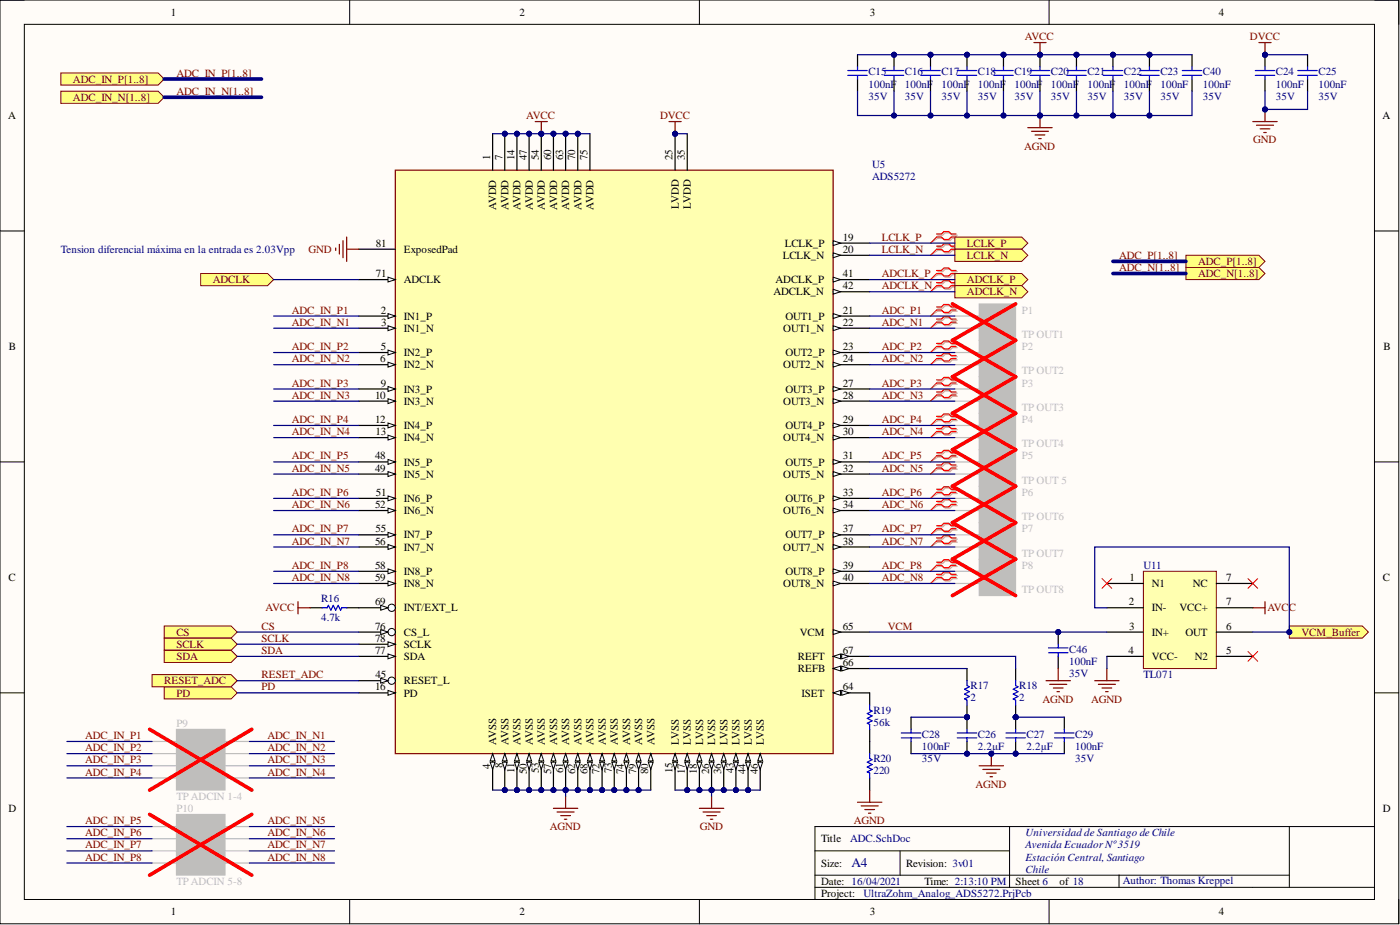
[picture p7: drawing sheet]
<svg xmlns="http://www.w3.org/2000/svg" width="292mm" height="193mm" viewBox="0 0 292 193" stroke-linecap="round" stroke-linejoin="round" font-family="sans-serif">
<defs><g id="words">
<text font-size="2.8" fill="#000080" x="177.6" y="181">A4</text>
<g font-size="2.3">
<text x="35.6" y="3.3">1</text>
<text x="108.4" y="3.3">2</text>
<text x="181.5" y="3.3">3</text>
<text x="254.3" y="3.3">4</text>
<text x="1.7" y="24.9">A</text>
<text x="288.5" y="24.9">A</text>
<text x="102.3" y="33.5" transform="rotate(-90 102.3 33.5)">1</text>
<text x="104.8" y="33.5" transform="rotate(-90 104.8 33.5)">7</text>
<text x="107.3" y="33.5" transform="rotate(-90 107.3 33.5)">14</text>
<text x="109.9" y="33.5" transform="rotate(-90 109.9 33.5)">47</text>
<text x="112.4" y="33.5" transform="rotate(-90 112.4 33.5)">54</text>
<text x="115" y="33.5" transform="rotate(-90 115 33.5)">60</text>
<text x="117.5" y="33.5" transform="rotate(-90 117.5 33.5)">63</text>
<text x="120" y="33.5" transform="rotate(-90 120 33.5)">70</text>
<text x="122.6" y="33.5" transform="rotate(-90 122.6 33.5)">75</text>
<text x="140.3" y="33.5" transform="rotate(-90 140.3 33.5)">25</text>
<text x="142.9" y="33.5" transform="rotate(-90 142.9 33.5)">35</text>
<text x="103.5" y="43.8" transform="rotate(-90 103.5 43.8)">AVDD</text>
<text x="106.1" y="43.8" transform="rotate(-90 106.1 43.8)">AVDD</text>
<text x="108.6" y="43.8" transform="rotate(-90 108.6 43.8)">AVDD</text>
<text x="111.2" y="43.8" transform="rotate(-90 111.2 43.8)">AVDD</text>
<text x="113.7" y="43.8" transform="rotate(-90 113.7 43.8)">AVDD</text>
<text x="116.2" y="43.8" transform="rotate(-90 116.2 43.8)">AVDD</text>
<text x="118.8" y="43.8" transform="rotate(-90 118.8 43.8)">AVDD</text>
<text x="121.3" y="43.8" transform="rotate(-90 121.3 43.8)">AVDD</text>
<text x="123.8" y="43.8" transform="rotate(-90 123.8 43.8)">AVDD</text>
<text x="141.6" y="43.5" transform="rotate(-90 141.6 43.5)">LVDD</text>
<text x="144.1" y="43.5" transform="rotate(-90 144.1 43.5)">LVDD</text>
<text x="78.4" y="51.5">81</text>
<text x="84.3" y="52.7">ExposedPad</text>
<text x="163.8" y="51.5">LCLK_P</text>
<text x="175.9" y="50.2">19</text>
<text x="175.9" y="52.7">20</text>
<text x="78.4" y="57.8">71</text>
<text x="84.3" y="59.1">ADCLK</text>
<text x="161.8" y="59.1">ADCLK_P</text>
<text x="163.4" y="54">LCLK_N</text>
<text x="175.9" y="57.8">41</text>
<text x="79.4" y="65.4">2</text>
<text x="161.4" y="61.6">ADCLK_N</text>
<text x="175.9" y="65.4">21</text>
<text x="175.9" y="60.4">42</text>
<text x="79.5" y="68">3</text>
<text x="84.3" y="66.7">IN1_P</text>
<text x="84.3" y="69.2">IN1_N</text>
<text x="163.4" y="69.2">OUT1_N</text>
<text x="163.9" y="66.7">OUT1_P</text>
<text x="175.9" y="68">22</text>
<text x="1.9" y="73">B</text>
<text x="79.3" y="75.6">6</text>
<text x="79.4" y="73">5</text>
<text x="84.3" y="74.3">IN2_P</text>
<text x="84.3" y="76.8">IN2_N</text>
<text x="163.4" y="76.8">OUT2_N</text>
<text x="163.9" y="74.3">OUT2_P</text>
<text x="175.9" y="73">23</text>
<text x="175.9" y="75.6">24</text>
<text x="288.6" y="73">B</text>
<text x="78.2" y="83.2">10</text>
<text x="79.4" y="80.6">9</text>
<text x="84.3" y="81.9">IN3_P</text>
<text x="163.9" y="81.9">OUT3_P</text>
<text x="175.9" y="80.6">27</text>
<text x="175.9" y="83.2">28</text>
<text x="78.2" y="88.2">12</text>
<text x="84.3" y="89.5">IN4_P</text>
<text x="84.3" y="84.4">IN3_N</text>
<text x="163.4" y="84.4">OUT3_N</text>
<text x="163.9" y="89.5">OUT4_P</text>
<text x="175.9" y="88.2">29</text>
<text x="78.2" y="95.9">48</text>
<text x="78.3" y="90.8">13</text>
<text x="84.3" y="92.1">IN4_N</text>
<text x="163.4" y="92.1">OUT4_N</text>
<text x="175.9" y="95.9">31</text>
<text x="175.9" y="90.8">30</text>
<text x="78.2" y="98.4">49</text>
<text x="84.3" y="97.1">IN5_P</text>
<text x="84.3" y="99.7">IN5_N</text>
<text x="163.4" y="99.7">OUT5_N</text>
<text x="163.9" y="97.1">OUT5_P</text>
<text x="175.9" y="98.4">32</text>
<text x="78.2" y="106">52</text>
<text x="78.4" y="103.5">51</text>
<text x="84.3" y="104.7">IN6_P</text>
<text x="84.3" y="107.3">IN6_N</text>
<text x="163.4" y="107.3">OUT6_N</text>
<text x="163.9" y="104.7">OUT6_P</text>
<text x="175.9" y="103.5">33</text>
<text x="175.9" y="106">34</text>
<text x="78.2" y="113.6">56</text>
<text x="78.3" y="111.1">55</text>
<text x="84.3" y="112.3">IN7_P</text>
<text x="163.9" y="112.3">OUT7_P</text>
<text x="175.9" y="111.1">37</text>
<text x="175.9" y="113.6">38</text>
<text x="78.2" y="118.7">58</text>
<text x="84.3" y="119.9">IN8_P</text>
<text x="84.3" y="114.9">IN7_N</text>
<text x="163.4" y="114.9">OUT7_N</text>
<text x="163.9" y="119.9">OUT8_P</text>
<text x="175.9" y="118.7">39</text>
<text x="1.8" y="121.2">C</text>
<text x="78.2" y="121.2">59</text>
<text x="84.3" y="122.5">IN8_N</text>
<text x="163.4" y="122.5">OUT8_N</text>
<text x="175.9" y="121.2">40</text>
<text x="235.7" y="121.2">1</text>
<text x="240.3" y="122.5">N1</text>
<text x="248.9" y="122.5">NC</text>
<text x="255.8" y="121.2">7</text>
<text x="288.5" y="121.2">C</text>
<text x="78.2" y="131.4">76</text>
<text x="78.2" y="126.3">69</text>
<text x="84.3" y="127.6">INT/EXT_L</text>
<text x="175.9" y="131.4">65</text>
<text x="235.5" y="126.3">2</text>
<text x="235.6" y="131.4">3</text>
<text x="240.3" y="127.6">IN-</text>
<text x="246.1" y="127.6">VCC+</text>
<text x="255.8" y="131.4">6</text>
<text x="255.8" y="126.3">7</text>
<text x="78.2" y="136.4">77</text>
<text x="78.2" y="133.9">78</text>
<text x="84.3" y="132.6">CS_L</text>
<text x="84.3" y="137.7">SDA</text>
<text x="84.3" y="135.2">SCLK</text>
<text x="166.5" y="137.7">REFT</text>
<text x="166.9" y="132.6">VCM</text>
<text x="175.9" y="136.4">67</text>
<text x="235.4" y="136.4">4</text>
<text x="240.3" y="132.6">IN+</text>
<text x="240.3" y="137.7">VCC-</text>
<text x="247.4" y="132.6">OUT</text>
<text x="249.3" y="137.7">N2</text>
<text x="255.8" y="136.4">5</text>
<text x="78.3" y="141.5">45</text>
<text x="84.3" y="142.8">RESET_L</text>
<text x="166.5" y="140.2">REFB</text>
<text x="175.9" y="139">66</text>
<text x="78.2" y="144">16</text>
<text x="84.3" y="145.3">PD</text>
<text x="167.2" y="145.3">ISET</text>
<text x="175.9" y="144">64</text>
<text x="103.5" y="155.4" transform="rotate(-90 103.5 155.4)">AVSS</text>
<text x="106.1" y="155.4" transform="rotate(-90 106.1 155.4)">AVSS</text>
<text x="108.6" y="155.4" transform="rotate(-90 108.6 155.4)">AVSS</text>
<text x="111.2" y="155.4" transform="rotate(-90 111.2 155.4)">AVSS</text>
<text x="113.7" y="155.4" transform="rotate(-90 113.7 155.4)">AVSS</text>
<text x="116.2" y="155.4" transform="rotate(-90 116.2 155.4)">AVSS</text>
<text x="118.8" y="155.4" transform="rotate(-90 118.8 155.4)">AVSS</text>
<text x="121.3" y="155.4" transform="rotate(-90 121.3 155.4)">AVSS</text>
<text x="123.8" y="155.4" transform="rotate(-90 123.8 155.4)">AVSS</text>
<text x="126.4" y="155.4" transform="rotate(-90 126.4 155.4)">AVSS</text>
<text x="128.9" y="155.4" transform="rotate(-90 128.9 155.4)">AVSS</text>
<text x="131.5" y="155.4" transform="rotate(-90 131.5 155.4)">AVSS</text>
<text x="134" y="155.4" transform="rotate(-90 134 155.4)">AVSS</text>
<text x="136.5" y="155.4" transform="rotate(-90 136.5 155.4)">AVSS</text>
<text x="141.6" y="155.4" transform="rotate(-90 141.6 155.4)">LVSS</text>
<text x="144.1" y="155.4" transform="rotate(-90 144.1 155.4)">LVSS</text>
<text x="146.7" y="155.4" transform="rotate(-90 146.7 155.4)">LVSS</text>
<text x="149.2" y="155.4" transform="rotate(-90 149.2 155.4)">LVSS</text>
<text x="151.8" y="155.4" transform="rotate(-90 151.8 155.4)">LVSS</text>
<text x="154.3" y="155.4" transform="rotate(-90 154.3 155.4)">LVSS</text>
<text x="156.8" y="155.4" transform="rotate(-90 156.8 155.4)">LVSS</text>
<text x="159.4" y="155.4" transform="rotate(-90 159.4 155.4)">LVSS</text>
<text x="102.3" y="160.3" transform="rotate(-90 102.3 160.3)">4</text>
<text x="104.8" y="160.3" transform="rotate(-90 104.8 160.3)">8</text>
<text x="107.3" y="161.3" transform="rotate(-90 107.3 161.3)">11</text>
<text x="109.9" y="161.4" transform="rotate(-90 109.9 161.4)">50</text>
<text x="112.4" y="161.4" transform="rotate(-90 112.4 161.4)">53</text>
<text x="115" y="161.4" transform="rotate(-90 115 161.4)">57</text>
<text x="117.5" y="161.3" transform="rotate(-90 117.5 161.3)">61</text>
<text x="120" y="161.4" transform="rotate(-90 120 161.4)">62</text>
<text x="122.6" y="161.4" transform="rotate(-90 122.6 161.4)">68</text>
<text x="125.1" y="161.4" transform="rotate(-90 125.1 161.4)">72</text>
<text x="127.7" y="161.4" transform="rotate(-90 127.7 161.4)">73</text>
<text x="130.2" y="161.4" transform="rotate(-90 130.2 161.4)">74</text>
<text x="132.7" y="161.4" transform="rotate(-90 132.7 161.4)">79</text>
<text x="135.3" y="161.4" transform="rotate(-90 135.3 161.4)">80</text>
<text x="140.3" y="161.4" transform="rotate(-90 140.3 161.4)">15</text>
<text x="142.9" y="161.4" transform="rotate(-90 142.9 161.4)">17</text>
<text x="145.4" y="161.4" transform="rotate(-90 145.4 161.4)">18</text>
<text x="148" y="161.4" transform="rotate(-90 148 161.4)">26</text>
<text x="150.5" y="161.4" transform="rotate(-90 150.5 161.4)">36</text>
<text x="153" y="161.4" transform="rotate(-90 153 161.4)">43</text>
<text x="155.6" y="161.4" transform="rotate(-90 155.6 161.4)">44</text>
<text x="158.1" y="161.4" transform="rotate(-90 158.1 161.4)">46</text>
<text x="1.8" y="169.4">D</text>
<text x="288.5" y="169.4">D</text>
<text x="171.3" y="175.7">Title</text>
<text x="171.3" y="180.8">Size:</text>
<text x="171.3" y="184.6">Date: 16/04/2021</text>
<text x="189.1" y="180.8">Revision: 3v01</text>
<text x="192.9" y="184.6">Time: 2:13:10 PM</text>
<text x="211.9" y="184.6">Sheet 6</text>
<text x="221" y="184.6">of 18</text>
<text x="35.6" y="190.9">1</text>
<text x="108.4" y="190.9">2</text>
<text x="171.3" y="187.1">Project:</text>
<text x="181.5" y="190.9">3</text>
<text x="254.3" y="190.9">4</text>
</g>
<g font-size="2.3" fill="#800000">
<text x="213.9" y="8.4">AVCC</text>
<text x="260.8" y="8.4">DVCC</text>
<text x="15.2" y="17.2">ADC_IN_P[1..8]</text>
<text x="36.8" y="16">ADC_IN_P[1..8]</text>
<text x="15.2" y="21.1">ADC_IN_N[1..8]</text>
<text x="36.8" y="19.8">ADC_IN_N[1..8]</text>
<text x="109.8" y="24.9">AVCC</text>
<text x="137.7" y="24.9">DVCC</text>
<text x="261.5" y="29.9">GND</text>
<text x="213.7" y="31.2">AGND</text>
<text x="64.4" y="52.7">GND</text>
<text x="184" y="50.2">LCLK_P</text>
<text x="184" y="52.7">LCLK_N</text>
<text x="201.8" y="51.5">LCLK_P</text>
<text x="44.4" y="59.1">ADCLK</text>
<text x="184" y="57.8">ADCLK_P</text>
<text x="201.8" y="54">LCLK_N</text>
<text x="201.8" y="59.1">ADCLK_P</text>
<text x="233.5" y="54">ADC_P[1..8]</text>
<text x="233.5" y="56.6">ADC_N[1..8]</text>
<text x="250" y="57.8">ADC_N[1..8]</text>
<text x="250" y="55.3">ADC_P[1..8]</text>
<text x="60.9" y="65.4">ADC_IN_P1</text>
<text x="184" y="60.4">ADCLK_N</text>
<text x="184" y="65.4">ADC_P1</text>
<text x="201.8" y="61.6">ADCLK_N</text>
<text x="60.9" y="68">ADC_IN_N1</text>
<text x="184" y="68">ADC_N1</text>
<text x="60.9" y="73">ADC_IN_P2</text>
<text x="60.9" y="75.6">ADC_IN_N2</text>
<text x="184" y="73">ADC_P2</text>
<text x="184" y="75.6">ADC_N2</text>
<text x="60.9" y="80.6">ADC_IN_P3</text>
<text x="60.9" y="83.2">ADC_IN_N3</text>
<text x="184" y="80.6">ADC_P3</text>
<text x="184" y="83.2">ADC_N3</text>
<text x="60.9" y="88.2">ADC_IN_P4</text>
<text x="184" y="88.2">ADC_P4</text>
<text x="60.9" y="95.9">ADC_IN_P5</text>
<text x="60.9" y="90.8">ADC_IN_N4</text>
<text x="184" y="95.9">ADC_P5</text>
<text x="184" y="90.8">ADC_N4</text>
<text x="60.9" y="98.4">ADC_IN_N5</text>
<text x="184" y="98.4">ADC_N5</text>
<text x="60.9" y="103.5">ADC_IN_P6</text>
<text x="60.9" y="106">ADC_IN_N6</text>
<text x="184" y="103.5">ADC_P6</text>
<text x="184" y="106">ADC_N6</text>
<text x="60.9" y="111.1">ADC_IN_P7</text>
<text x="60.9" y="113.6">ADC_IN_N7</text>
<text x="184" y="111.1">ADC_P7</text>
<text x="184" y="113.6">ADC_N7</text>
<text x="60.9" y="118.7">ADC_IN_P8</text>
<text x="184" y="118.7">ADC_P8</text>
<text x="60.9" y="121.2">ADC_IN_N8</text>
<text x="184" y="121.2">ADC_N8</text>
<text x="54.6" y="131.4">CS</text>
<text x="55.4" y="127.6">AVCC</text>
<text x="185.3" y="131.4">VCM</text>
<text x="264.4" y="127.6">AVCC</text>
<text x="36.8" y="132.6">CS</text>
<text x="36.8" y="135.2">SCLK</text>
<text x="36.8" y="137.7">SDA</text>
<text x="54.6" y="133.9">SCLK</text>
<text x="54.6" y="136.4">SDA</text>
<text x="271.5" y="132.6">VCM_Buffer</text>
<text x="34.3" y="142.8">RESET_ADC</text>
<text x="54.6" y="141.5">RESET_ADC</text>
<text x="36.8" y="145.3">PD</text>
<text x="54.6" y="144">PD</text>
<text x="217.5" y="146.6">AGND</text>
<text x="227.6" y="146.6">AGND</text>
<text x="17.8" y="154.2">ADC_IN_P1</text>
<text x="55.8" y="154.2">ADC_IN_N1</text>
<text x="17.8" y="156.7">ADC_IN_P2</text>
<text x="17.8" y="159.2">ADC_IN_P3</text>
<text x="17.8" y="161.8">ADC_IN_P4</text>
<text x="55.8" y="156.7">ADC_IN_N2</text>
<text x="55.8" y="159.2">ADC_IN_N3</text>
<text x="55.8" y="161.8">ADC_IN_N4</text>
<text x="203.5" y="164.3">AGND</text>
<text x="17.8" y="171.9">ADC_IN_P5</text>
<text x="55.8" y="171.9">ADC_IN_N5</text>
<text x="114.7" y="173.2">AGND</text>
<text x="146" y="173.2">GND</text>
<text x="178.2" y="171.9">AGND</text>
<text x="17.8" y="174.5">ADC_IN_P6</text>
<text x="17.8" y="177">ADC_IN_P7</text>
<text x="17.8" y="179.5">ADC_IN_P8</text>
<text x="55.8" y="174.5">ADC_IN_N6</text>
<text x="55.8" y="177">ADC_IN_N7</text>
<text x="55.8" y="179.5">ADC_IN_N8</text>
</g>
<g font-size="2.3" fill="#000080">
<text x="181.2" y="15.7">C15</text>
<text x="188.8" y="15.7">C16</text>
<text x="196.4" y="15.7">C17</text>
<text x="204" y="15.7">C18</text>
<text x="211.7" y="15.7">C19</text>
<text x="219.3" y="15.7">C20</text>
<text x="226.9" y="15.7">C21</text>
<text x="234.5" y="15.7">C22</text>
<text x="242.1" y="15.7">C23</text>
<text x="251" y="15.7">C40</text>
<text x="266.2" y="15.7">C24</text>
<text x="275.1" y="15.7">C25</text>
<text x="181.2" y="20.8">35V</text>
<text x="181.2" y="18.3">100nF</text>
<text x="188.8" y="20.8">35V</text>
<text x="188.8" y="18.3">100nF</text>
<text x="196.4" y="20.8">35V</text>
<text x="196.4" y="18.3">100nF</text>
<text x="204" y="20.8">35V</text>
<text x="204" y="18.3">100nF</text>
<text x="211.7" y="20.8">35V</text>
<text x="211.7" y="18.3">100nF</text>
<text x="219.3" y="20.8">35V</text>
<text x="219.3" y="18.3">100nF</text>
<text x="226.9" y="20.8">35V</text>
<text x="226.9" y="18.3">100nF</text>
<text x="234.5" y="20.8">35V</text>
<text x="234.5" y="18.3">100nF</text>
<text x="242.1" y="20.8">35V</text>
<text x="242.1" y="18.3">100nF</text>
<text x="251" y="20.8">35V</text>
<text x="251" y="18.3">100nF</text>
<text x="266.2" y="20.8">35V</text>
<text x="266.2" y="18.3">100nF</text>
<text x="275.1" y="20.8">35V</text>
<text x="275.1" y="18.3">100nF</text>
<text x="182" y="35">U5</text>
<text x="182" y="37.5">ADS5272</text>
<text x="12.7" y="52.7">Tension diferencial máxima en la entrada es 2.03Vpp</text>
<text x="238.6" y="118.7">U11</text>
<text x="67" y="125.5">R16</text>
<text x="67" y="129.6">4.7k</text>
<text x="223.1" y="136.2">C46</text>
<text x="202.5" y="143.8">R17</text>
<text x="212.7" y="143.8">R18</text>
<text x="223.1" y="141.2">35V</text>
<text x="223.1" y="138.7">100nF</text>
<text x="238.6" y="141.5">TL071</text>
<text x="182.2" y="148.9">R19</text>
<text x="202.5" y="146.3">2</text>
<text x="212.7" y="146.3">2</text>
<text x="182.2" y="151.4">56k</text>
<text x="192.4" y="153.9">C28</text>
<text x="204" y="153.9">C26</text>
<text x="214.2" y="153.9">C27</text>
<text x="224.3" y="153.9">C29</text>
<text x="182.2" y="159">R20</text>
<text x="182.2" y="161.5">220</text>
<text x="192.4" y="159">35V</text>
<text x="192.4" y="156.5">100nF</text>
<text x="204" y="156.5">2.2µF</text>
<text x="214.2" y="156.5">2.2µF</text>
<text x="224.3" y="159">35V</text>
<text x="224.3" y="156.5">100nF</text>
<text x="177.4" y="175.7">ADC.SchDoc</text>
<text x="213.9" y="177">Avenida Ecuador Nº3519</text>
<text x="213.9" y="179.5">Estación Central, Santiago</text>
<text x="213.9" y="174.5">Universidad de Santiago de Chile</text>
<text x="213.9" y="182.1">Chile</text>
<text x="234.2" y="184.4">Author: Thomas Kreppel</text>
<text x="180.2" y="187.1">UltraZohm_Analog_ADS5272.PrjPcb</text>
</g>
<g font-size="2.3" fill="#bfbebc">
<text x="213.2" y="65.4">P1</text>
<text x="206.1" y="66.7">1</text>
<text x="206.1" y="69.2">2</text>
<text x="213.2" y="70.5">TP OUT1</text>
<text x="206.1" y="74.3">1</text>
<text x="206.1" y="76.8">2</text>
<text x="213.2" y="73">P2</text>
<text x="206.1" y="81.9">1</text>
<text x="213.2" y="78.1">TP OUT2</text>
<text x="213.2" y="80.6">P3</text>
<text x="206.1" y="84.4">2</text>
<text x="206.1" y="89.5">1</text>
<text x="213.2" y="85.7">TP OUT3</text>
<text x="213.2" y="88.2">P4</text>
<text x="206.1" y="92.1">2</text>
<text x="213.2" y="93.3">TP OUT4</text>
<text x="213.2" y="95.9">P5</text>
<text x="206.1" y="97.1">1</text>
<text x="206.1" y="99.7">2</text>
<text x="213.2" y="100.9">TP OUT 5</text>
<text x="206.1" y="104.7">1</text>
<text x="206.1" y="107.3">2</text>
<text x="213.2" y="103.5">P6</text>
<text x="206.1" y="112.3">1</text>
<text x="213.2" y="108.5">TP OUT6</text>
<text x="213.2" y="111.1">P7</text>
<text x="206.1" y="114.9">2</text>
<text x="206.1" y="119.9">1</text>
<text x="213.2" y="116.1">TP OUT7</text>
<text x="213.2" y="118.7">P8</text>
<text x="206.1" y="122.5">2</text>
<text x="213.2" y="123.7">TP OUT8</text>
<text x="36.8" y="151.6">P9</text>
<text x="38.6" y="158">3</text>
<text x="38.6" y="160.5">5</text>
<text x="44.1" y="158">4</text>
<text x="44.1" y="160.5">6</text>
<text x="36.8" y="166.9">TP ADCIN 1-4</text>
<text x="36.8" y="169.4">P10</text>
<text x="38.6" y="175.7">3</text>
<text x="38.6" y="178.3">5</text>
<text x="44.1" y="175.7">4</text>
<text x="44.1" y="178.3">6</text>
<text x="36.8" y="184.6">TP ADCIN 5-8</text>
</g>
</g></defs>
<path d="M0 0h291.8v192.7h-291.8z" fill-rule="evenodd" fill="#fffcf8"/>
<path d="M0 0h291.8v192.7h-291.8z" fill="none" stroke="#000" stroke-width=".21"/>
<path d="M5.1 5.1h281.7v182.5h-281.7z" fill-rule="evenodd" fill="#fffcf8"/>
<g fill="none" stroke="#000" stroke-width=".21">
<path d="M0 0h5.1M5.1 5.1h281.7v182.5h-281.7zM73 0v5.1M145.9 0v5.1M218.9 0v5.1M286.8 0h5v5.1M0 48.2h5.1M286.8 48.2h5M0 96.4h5.1M286.8 96.4h5M0 144.5h5.1M286.8 144.5h5"/>
<path d="M170 177.5h40.6M187.8 177.5v5.1M210.6 172.4v12.7M269 172.4v12.7M286.8 172.4h-116.8v15.2M73 187.6v5.1M145.9 187.6v5.1M170 185.1h116.8M170 182.6h99M218.9 187.6v5.1M233.5 182.6v2.5M291.8 187.6v5.1"/>
</g>
<circle cx="112.9" cy="27.9" r=".51" fill="#000080"/>
<circle cx="112.9" cy="27.9" r=".51" fill="none" stroke="#000080" stroke-width=".21"/>
<circle cx="105.3" cy="164.8" r=".51" fill="#000080"/>
<circle cx="105.3" cy="164.8" r=".51" fill="none" stroke="#000080" stroke-width=".21"/>
<circle cx="123.1" cy="164.8" r=".51" fill="#000080"/>
<circle cx="123.1" cy="164.8" r=".51" fill="none" stroke="#000080" stroke-width=".21"/>
<circle cx="148.5" cy="164.8" r=".51" fill="#000080"/>
<circle cx="148.5" cy="164.8" r=".51" fill="none" stroke="#000080" stroke-width=".21"/>
<circle cx="120.5" cy="164.8" r=".51" fill="#000080"/>
<circle cx="120.5" cy="164.8" r=".51" fill="none" stroke="#000080" stroke-width=".21"/>
<circle cx="118" cy="164.8" r=".51" fill="#000080"/>
<circle cx="118" cy="164.8" r=".51" fill="none" stroke="#000080" stroke-width=".21"/>
<circle cx="110.4" cy="27.9" r=".51" fill="#000080"/>
<circle cx="110.4" cy="27.9" r=".51" fill="none" stroke="#000080" stroke-width=".21"/>
<circle cx="107.9" cy="27.9" r=".51" fill="#000080"/>
<circle cx="107.9" cy="27.9" r=".51" fill="none" stroke="#000080" stroke-width=".21"/>
<circle cx="120.5" cy="27.9" r=".51" fill="#000080"/>
<circle cx="120.5" cy="27.9" r=".51" fill="none" stroke="#000080" stroke-width=".21"/>
<circle cx="145.9" cy="164.8" r=".51" fill="#000080"/>
<circle cx="145.9" cy="164.8" r=".51" fill="none" stroke="#000080" stroke-width=".21"/>
<circle cx="115.5" cy="164.8" r=".51" fill="#000080"/>
<circle cx="115.5" cy="164.8" r=".51" fill="none" stroke="#000080" stroke-width=".21"/>
<circle cx="143.4" cy="164.8" r=".51" fill="#000080"/>
<circle cx="143.4" cy="164.8" r=".51" fill="none" stroke="#000080" stroke-width=".21"/>
<circle cx="112.9" cy="164.8" r=".51" fill="#000080"/>
<circle cx="112.9" cy="164.8" r=".51" fill="none" stroke="#000080" stroke-width=".21"/>
<circle cx="156.1" cy="164.8" r=".51" fill="#000080"/>
<circle cx="156.1" cy="164.8" r=".51" fill="none" stroke="#000080" stroke-width=".21"/>
<circle cx="110.4" cy="164.8" r=".51" fill="#000080"/>
<circle cx="110.4" cy="164.8" r=".51" fill="none" stroke="#000080" stroke-width=".21"/>
<circle cx="153.5" cy="164.8" r=".51" fill="#000080"/>
<circle cx="153.5" cy="164.8" r=".51" fill="none" stroke="#000080" stroke-width=".21"/>
<circle cx="140.8" cy="27.9" r=".51" fill="#000080"/>
<circle cx="140.8" cy="27.9" r=".51" fill="none" stroke="#000080" stroke-width=".21"/>
<circle cx="118" cy="27.9" r=".51" fill="#000080"/>
<circle cx="118" cy="27.9" r=".51" fill="none" stroke="#000080" stroke-width=".21"/>
<circle cx="105.3" cy="27.9" r=".51" fill="#000080"/>
<circle cx="105.3" cy="27.9" r=".51" fill="none" stroke="#000080" stroke-width=".21"/>
<circle cx="115.5" cy="27.9" r=".51" fill="#000080"/>
<circle cx="115.5" cy="27.9" r=".51" fill="none" stroke="#000080" stroke-width=".21"/>
<circle cx="133.2" cy="164.8" r=".51" fill="#000080"/>
<circle cx="133.2" cy="164.8" r=".51" fill="none" stroke="#000080" stroke-width=".21"/>
<circle cx="151" cy="164.8" r=".51" fill="#000080"/>
<circle cx="151" cy="164.8" r=".51" fill="none" stroke="#000080" stroke-width=".21"/>
<circle cx="107.9" cy="164.8" r=".51" fill="#000080"/>
<circle cx="107.9" cy="164.8" r=".51" fill="none" stroke="#000080" stroke-width=".21"/>
<circle cx="130.7" cy="164.8" r=".51" fill="#000080"/>
<circle cx="130.7" cy="164.8" r=".51" fill="none" stroke="#000080" stroke-width=".21"/>
<circle cx="128.2" cy="164.8" r=".51" fill="#000080"/>
<circle cx="128.2" cy="164.8" r=".51" fill="none" stroke="#000080" stroke-width=".21"/>
<circle cx="125.6" cy="164.8" r=".51" fill="#000080"/>
<circle cx="125.6" cy="164.8" r=".51" fill="none" stroke="#000080" stroke-width=".21"/>
<path d="M82.5 35.5h91.3v121.7h-91.3z" fill-rule="evenodd" fill="#ffffb0"/>
<path d="M82.5 35.5h91.3v121.7h-91.3z" fill="none" stroke="#800000" stroke-width=".25"/>
<path d="M173.8 96.4h7.7" fill="none" stroke="#000" stroke-width=".25"/>
<path d="M173.8 95.9l1.6 .5-1.6 .5z" fill="#f8fcff"/>
<path d="M173.8 95.9l1.6 .5-1.6 .5z" fill="none" stroke="#000" stroke-width=".21"/>
<path d="M173.8 98.9h7.7" fill="none" stroke="#000" stroke-width=".25"/>
<path d="M173.8 98.4l1.6 .5-1.6 .5z" fill="#f8fcff"/>
<path d="M173.8 98.4l1.6 .5-1.6 .5z" fill="none" stroke="#000" stroke-width=".21"/>
<path d="M74.9 96.4h7.6" fill="none" stroke="#000" stroke-width=".25"/>
<path d="M81 95.9l1.5 .5-1.5 .5z" fill="#f8fcff"/>
<path d="M81 95.9l1.5 .5-1.5 .5z" fill="none" stroke="#000" stroke-width=".21"/>
<path d="M74.9 98.9h7.6" fill="none" stroke="#000" stroke-width=".25"/>
<path d="M81 98.4l1.5 .5-1.5 .5z" fill="#f8fcff"/>
<path d="M81 98.4l1.5 .5-1.5 .5z" fill="none" stroke="#000" stroke-width=".21"/>
<path d="M74.9 131.9h7.6" fill="none" stroke="#000" stroke-width=".25"/>
<circle cx="81.7" cy="131.9" r=".76" fill="#f8fcff"/>
<circle cx="81.7" cy="131.9" r=".76" fill="none" stroke="#000" stroke-width=".21"/>
<path d="M79.4 131.4l1.6 .5-1.6 .5z" fill="#f8fcff"/>
<path d="M79.4 131.4l1.6 .5-1.6 .5z" fill="none" stroke="#000" stroke-width=".21"/>
<path d="M173.8 139.5h7.7" fill="none" stroke="#000" stroke-width=".25"/>
<path d="M173.8 139.5l1.6-.5v1z" fill="#f8fcff"/>
<path d="M173.8 139.5l1.6-.5v1z" fill="none" stroke="#000" stroke-width=".21"/>
<path d="M175.6 139l1.5 .5-1.5 .5z" fill="#f8fcff"/>
<path d="M175.6 139l1.5 .5-1.5 .5z" fill="none" stroke="#000" stroke-width=".21"/>
<path d="M173.8 88.8h7.7" fill="none" stroke="#000" stroke-width=".25"/>
<path d="M173.8 88.2l1.6 .6-1.6 .5z" fill="#f8fcff"/>
<path d="M173.8 88.2l1.6 .6-1.6 .5z" fill="none" stroke="#000" stroke-width=".21"/>
<path d="M173.8 91.3h7.7" fill="none" stroke="#000" stroke-width=".25"/>
<path d="M173.8 90.8l1.6 .5-1.6 .5z" fill="#f8fcff"/>
<path d="M173.8 90.8l1.6 .5-1.6 .5z" fill="none" stroke="#000" stroke-width=".21"/>
<path d="M74.9 144.5h7.6" fill="none" stroke="#000" stroke-width=".25"/>
<path d="M81 144l1.5 .5-1.5 .5z" fill="#f8fcff"/>
<path d="M81 144l1.5 .5-1.5 .5z" fill="none" stroke="#000" stroke-width=".21"/>
<path d="M74.9 88.8h7.6" fill="none" stroke="#000" stroke-width=".25"/>
<path d="M81 88.2l1.5 .6-1.5 .5z" fill="#f8fcff"/>
<path d="M81 88.2l1.5 .6-1.5 .5z" fill="none" stroke="#000" stroke-width=".21"/>
<path d="M112.9 27.9v7.6" fill="none" stroke="#000" stroke-width=".25"/>
<circle cx="112.9" cy="27.9" r=".51" fill="#000080"/>
<circle cx="112.9" cy="27.9" r=".51" fill="none" stroke="#000080" stroke-width=".21"/>
<path d="M74.9 91.3h7.6" fill="none" stroke="#000" stroke-width=".25"/>
<path d="M81 90.8l1.5 .5-1.5 .5z" fill="#f8fcff"/>
<path d="M81 90.8l1.5 .5-1.5 .5z" fill="none" stroke="#000" stroke-width=".21"/>
<path d="M105.3 157.2v7.6" fill="none" stroke="#000" stroke-width=".25"/>
<path d="M105.3 157.2l.5 1.5h-1z" fill="#f8fcff"/>
<path d="M105.3 157.2l.5 1.5h-1z" fill="none" stroke="#000" stroke-width=".21"/>
<path d="M104.8 159h1l-.5 1.5z" fill="#f8fcff"/>
<path d="M104.8 159h1l-.5 1.5z" fill="none" stroke="#000" stroke-width=".21"/>
<circle cx="105.3" cy="164.8" r=".51" fill="#000080"/>
<circle cx="105.3" cy="164.8" r=".51" fill="none" stroke="#000080" stroke-width=".21"/>
<path d="M123.1 157.2v7.6" fill="none" stroke="#000" stroke-width=".25"/>
<path d="M123.1 157.2l.5 1.5h-1z" fill="#f8fcff"/>
<path d="M123.1 157.2l.5 1.5h-1z" fill="none" stroke="#000" stroke-width=".21"/>
<path d="M122.6 159h1l-.5 1.5z" fill="#f8fcff"/>
<path d="M122.6 159h1l-.5 1.5z" fill="none" stroke="#000" stroke-width=".21"/>
<circle cx="123.1" cy="164.8" r=".51" fill="#000080"/>
<circle cx="123.1" cy="164.8" r=".51" fill="none" stroke="#000080" stroke-width=".21"/>
<path d="M173.8 81.1h7.7" fill="none" stroke="#000" stroke-width=".25"/>
<path d="M173.8 80.6l1.6 .5-1.6 .6z" fill="#f8fcff"/>
<path d="M173.8 80.6l1.6 .5-1.6 .6z" fill="none" stroke="#000" stroke-width=".21"/>
<path d="M173.8 83.7h7.7" fill="none" stroke="#000" stroke-width=".25"/>
<path d="M173.8 83.2l1.6 .5-1.6 .5z" fill="#f8fcff"/>
<path d="M173.8 83.2l1.6 .5-1.6 .5z" fill="none" stroke="#000" stroke-width=".21"/>
<path d="M102.8 157.2v7.6" fill="none" stroke="#000" stroke-width=".25"/>
<path d="M102.8 157.2l.5 1.5h-1z" fill="#f8fcff"/>
<path d="M102.8 157.2l.5 1.5h-1z" fill="none" stroke="#000" stroke-width=".21"/>
<path d="M102.3 159h1l-.5 1.5z" fill="#f8fcff"/>
<path d="M102.3 159h1l-.5 1.5z" fill="none" stroke="#000" stroke-width=".21"/>
<path d="M148.5 157.2v7.6" fill="none" stroke="#000" stroke-width=".25"/>
<path d="M148.5 157.2l.5 1.5h-1z" fill="#f8fcff"/>
<path d="M148.5 157.2l.5 1.5h-1z" fill="none" stroke="#000" stroke-width=".21"/>
<path d="M148 159h1l-.5 1.5z" fill="#f8fcff"/>
<path d="M148 159h1l-.5 1.5z" fill="none" stroke="#000" stroke-width=".21"/>
<circle cx="148.5" cy="164.8" r=".51" fill="#000080"/>
<circle cx="148.5" cy="164.8" r=".51" fill="none" stroke="#000080" stroke-width=".21"/>
<path d="M74.9 81.1h7.6" fill="none" stroke="#000" stroke-width=".25"/>
<path d="M81 80.6l1.5 .5-1.5 .6z" fill="#f8fcff"/>
<path d="M81 80.6l1.5 .5-1.5 .6z" fill="none" stroke="#000" stroke-width=".21"/>
<path d="M120.5 157.2v7.6" fill="none" stroke="#000" stroke-width=".25"/>
<path d="M120.5 157.2l.6 1.5h-1.1z" fill="#f8fcff"/>
<path d="M120.5 157.2l.6 1.5h-1.1z" fill="none" stroke="#000" stroke-width=".21"/>
<path d="M120 159h1.1l-.6 1.5z" fill="#f8fcff"/>
<path d="M120 159h1.1l-.6 1.5z" fill="none" stroke="#000" stroke-width=".21"/>
<circle cx="120.5" cy="164.8" r=".51" fill="#000080"/>
<circle cx="120.5" cy="164.8" r=".51" fill="none" stroke="#000080" stroke-width=".21"/>
<path d="M118 157.2v7.6" fill="none" stroke="#000" stroke-width=".25"/>
<path d="M118 157.2l.5 1.5h-1z" fill="#f8fcff"/>
<path d="M118 157.2l.5 1.5h-1z" fill="none" stroke="#000" stroke-width=".21"/>
<path d="M117.5 159h1l-.5 1.5z" fill="#f8fcff"/>
<path d="M117.5 159h1l-.5 1.5z" fill="none" stroke="#000" stroke-width=".21"/>
<circle cx="118" cy="164.8" r=".51" fill="#000080"/>
<circle cx="118" cy="164.8" r=".51" fill="none" stroke="#000080" stroke-width=".21"/>
<path d="M74.9 83.7h7.6" fill="none" stroke="#000" stroke-width=".25"/>
<path d="M81 83.2l1.5 .5-1.5 .5z" fill="#f8fcff"/>
<path d="M81 83.2l1.5 .5-1.5 .5z" fill="none" stroke="#000" stroke-width=".21"/>
<path d="M173.8 131.9h7.7" fill="none" stroke="#000" stroke-width=".25"/>
<path d="M173.8 131.4l1.6 .5-1.6 .5z" fill="#f8fcff"/>
<path d="M173.8 131.4l1.6 .5-1.6 .5z" fill="none" stroke="#000" stroke-width=".21"/>
<path d="M173.8 73.5h7.7" fill="none" stroke="#000" stroke-width=".25"/>
<path d="M173.8 73l1.6 .5-1.6 .5z" fill="#f8fcff"/>
<path d="M173.8 73l1.6 .5-1.6 .5z" fill="none" stroke="#000" stroke-width=".21"/>
<path d="M173.8 76.1h7.7" fill="none" stroke="#000" stroke-width=".25"/>
<path d="M173.8 75.6l1.6 .5-1.6 .5z" fill="#f8fcff"/>
<path d="M173.8 75.6l1.6 .5-1.6 .5z" fill="none" stroke="#000" stroke-width=".21"/>
<path d="M74.9 126.8h7.6" fill="none" stroke="#000" stroke-width=".25"/>
<circle cx="81.7" cy="126.8" r=".76" fill="#f8fcff"/>
<circle cx="81.7" cy="126.8" r=".76" fill="none" stroke="#000" stroke-width=".21"/>
<path d="M79.4 126.3l1.6 .5-1.6 .5z" fill="#f8fcff"/>
<path d="M79.4 126.3l1.6 .5-1.6 .5z" fill="none" stroke="#000" stroke-width=".21"/>
<path d="M74.9 73.5h7.6" fill="none" stroke="#000" stroke-width=".25"/>
<path d="M81 73l1.5 .5-1.5 .5z" fill="#f8fcff"/>
<path d="M81 73l1.5 .5-1.5 .5z" fill="none" stroke="#000" stroke-width=".21"/>
<path d="M74.9 76.1h7.6" fill="none" stroke="#000" stroke-width=".25"/>
<path d="M81 75.6l1.5 .5-1.5 .5z" fill="#f8fcff"/>
<path d="M81 75.6l1.5 .5-1.5 .5z" fill="none" stroke="#000" stroke-width=".21"/>
<path d="M173.8 65.9h7.7" fill="none" stroke="#000" stroke-width=".25"/>
<path d="M173.8 65.4l1.6 .5-1.6 .5z" fill="#f8fcff"/>
<path d="M173.8 65.4l1.6 .5-1.6 .5z" fill="none" stroke="#000" stroke-width=".21"/>
<path d="M110.4 27.9v7.6" fill="none" stroke="#000" stroke-width=".25"/>
<circle cx="110.4" cy="27.9" r=".51" fill="#000080"/>
<circle cx="110.4" cy="27.9" r=".51" fill="none" stroke="#000080" stroke-width=".21"/>
<path d="M107.9 27.9v7.6" fill="none" stroke="#000" stroke-width=".25"/>
<circle cx="107.9" cy="27.9" r=".51" fill="#000080"/>
<circle cx="107.9" cy="27.9" r=".51" fill="none" stroke="#000080" stroke-width=".21"/>
<path d="M173.8 68.5h7.7" fill="none" stroke="#000" stroke-width=".25"/>
<path d="M173.8 68l1.6 .5-1.6 .5z" fill="#f8fcff"/>
<path d="M173.8 68l1.6 .5-1.6 .5z" fill="none" stroke="#000" stroke-width=".21"/>
<path d="M74.9 136.9h7.6" fill="none" stroke="#000" stroke-width=".25"/>
<path d="M81 136.4l1.5 .5-1.5 .5z" fill="#f8fcff"/>
<path d="M81 136.4l1.5 .5-1.5 .5z" fill="none" stroke="#000" stroke-width=".21"/>
<path d="M123.1 27.9v7.6M74.9 65.9h7.6" fill="none" stroke="#000" stroke-width=".25"/>
<path d="M81 65.4l1.5 .5-1.5 .5z" fill="#f8fcff"/>
<path d="M81 65.4l1.5 .5-1.5 .5z" fill="none" stroke="#000" stroke-width=".21"/>
<path d="M143.4 27.9v7.6M74.9 68.5h7.6" fill="none" stroke="#000" stroke-width=".25"/>
<path d="M81 68l1.5 .5-1.5 .5z" fill="#f8fcff"/>
<path d="M81 68l1.5 .5-1.5 .5z" fill="none" stroke="#000" stroke-width=".21"/>
<path d="M173.8 50.7h7.7" fill="none" stroke="#000" stroke-width=".25"/>
<path d="M173.8 50.2l1.6 .5-1.6 .5z" fill="#f8fcff"/>
<path d="M173.8 50.2l1.6 .5-1.6 .5z" fill="none" stroke="#000" stroke-width=".21"/>
<path d="M173.8 58.3h7.7" fill="none" stroke="#000" stroke-width=".25"/>
<path d="M173.8 57.8l1.6 .5-1.6 .5z" fill="#f8fcff"/>
<path d="M173.8 57.8l1.6 .5-1.6 .5z" fill="none" stroke="#000" stroke-width=".21"/>
<path d="M120.5 27.9v7.6" fill="none" stroke="#000" stroke-width=".25"/>
<circle cx="120.5" cy="27.9" r=".51" fill="#000080"/>
<circle cx="120.5" cy="27.9" r=".51" fill="none" stroke="#000080" stroke-width=".21"/>
<path d="M145.9 157.2v7.6" fill="none" stroke="#000" stroke-width=".25"/>
<path d="M145.9 157.2l.5 1.5h-1z" fill="#f8fcff"/>
<path d="M145.9 157.2l.5 1.5h-1z" fill="none" stroke="#000" stroke-width=".21"/>
<path d="M145.4 159h1l-.5 1.5z" fill="#f8fcff"/>
<path d="M145.4 159h1l-.5 1.5z" fill="none" stroke="#000" stroke-width=".21"/>
<circle cx="145.9" cy="164.8" r=".51" fill="#000080"/>
<circle cx="145.9" cy="164.8" r=".51" fill="none" stroke="#000080" stroke-width=".21"/>
<path d="M115.5 157.2v7.6" fill="none" stroke="#000" stroke-width=".25"/>
<path d="M115.5 157.2l.5 1.5h-1z" fill="#f8fcff"/>
<path d="M115.5 157.2l.5 1.5h-1z" fill="none" stroke="#000" stroke-width=".21"/>
<path d="M115 159h1l-.5 1.5z" fill="#f8fcff"/>
<path d="M115 159h1l-.5 1.5z" fill="none" stroke="#000" stroke-width=".21"/>
<circle cx="115.5" cy="164.8" r=".51" fill="#000080"/>
<circle cx="115.5" cy="164.8" r=".51" fill="none" stroke="#000080" stroke-width=".21"/>
<path d="M173.8 53.3h7.7" fill="none" stroke="#000" stroke-width=".25"/>
<path d="M173.8 52.7l1.6 .6-1.6 .5z" fill="#f8fcff"/>
<path d="M173.8 52.7l1.6 .6-1.6 .5z" fill="none" stroke="#000" stroke-width=".21"/>
<path d="M143.4 157.2v7.6" fill="none" stroke="#000" stroke-width=".25"/>
<path d="M143.4 157.2l.5 1.5h-1z" fill="#f8fcff"/>
<path d="M143.4 157.2l.5 1.5h-1z" fill="none" stroke="#000" stroke-width=".21"/>
<path d="M142.9 159h1l-.5 1.5z" fill="#f8fcff"/>
<path d="M142.9 159h1l-.5 1.5z" fill="none" stroke="#000" stroke-width=".21"/>
<circle cx="143.4" cy="164.8" r=".51" fill="#000080"/>
<circle cx="143.4" cy="164.8" r=".51" fill="none" stroke="#000080" stroke-width=".21"/>
<path d="M173.8 60.9h7.7" fill="none" stroke="#000" stroke-width=".25"/>
<path d="M173.8 60.4l1.6 .5-1.6 .5z" fill="#f8fcff"/>
<path d="M173.8 60.4l1.6 .5-1.6 .5z" fill="none" stroke="#000" stroke-width=".21"/>
<path d="M140.8 157.2v7.6" fill="none" stroke="#000" stroke-width=".25"/>
<path d="M140.8 157.2l.6 1.5h-1.1z" fill="#f8fcff"/>
<path d="M140.8 157.2l.6 1.5h-1.1z" fill="none" stroke="#000" stroke-width=".21"/>
<path d="M140.3 159h1.1l-.6 1.5z" fill="#f8fcff"/>
<path d="M140.3 159h1.1l-.6 1.5z" fill="none" stroke="#000" stroke-width=".21"/>
<path d="M112.9 157.2v7.6" fill="none" stroke="#000" stroke-width=".25"/>
<path d="M112.9 157.2l.5 1.5h-1z" fill="#f8fcff"/>
<path d="M112.9 157.2l.5 1.5h-1z" fill="none" stroke="#000" stroke-width=".21"/>
<path d="M112.4 159h1l-.5 1.5z" fill="#f8fcff"/>
<path d="M112.4 159h1l-.5 1.5z" fill="none" stroke="#000" stroke-width=".21"/>
<circle cx="112.9" cy="164.8" r=".51" fill="#000080"/>
<circle cx="112.9" cy="164.8" r=".51" fill="none" stroke="#000080" stroke-width=".21"/>
<path d="M158.6 157.2v7.6" fill="none" stroke="#000" stroke-width=".25"/>
<path d="M158.6 157.2l.5 1.5h-1z" fill="#f8fcff"/>
<path d="M158.6 157.2l.5 1.5h-1z" fill="none" stroke="#000" stroke-width=".21"/>
<path d="M158.1 159h1l-.5 1.5z" fill="#f8fcff"/>
<path d="M158.1 159h1l-.5 1.5z" fill="none" stroke="#000" stroke-width=".21"/>
<path d="M156.1 157.2v7.6" fill="none" stroke="#000" stroke-width=".25"/>
<path d="M156.1 157.2l.5 1.5h-1z" fill="#f8fcff"/>
<path d="M156.1 157.2l.5 1.5h-1z" fill="none" stroke="#000" stroke-width=".21"/>
<path d="M155.6 159h1l-.5 1.5z" fill="#f8fcff"/>
<path d="M155.6 159h1l-.5 1.5z" fill="none" stroke="#000" stroke-width=".21"/>
<circle cx="156.1" cy="164.8" r=".51" fill="#000080"/>
<circle cx="156.1" cy="164.8" r=".51" fill="none" stroke="#000080" stroke-width=".21"/>
<path d="M110.4 157.2v7.6" fill="none" stroke="#000" stroke-width=".25"/>
<path d="M110.4 157.2l.5 1.5h-1z" fill="#f8fcff"/>
<path d="M110.4 157.2l.5 1.5h-1z" fill="none" stroke="#000" stroke-width=".21"/>
<path d="M109.9 159h1l-.5 1.5z" fill="#f8fcff"/>
<path d="M109.9 159h1l-.5 1.5z" fill="none" stroke="#000" stroke-width=".21"/>
<circle cx="110.4" cy="164.8" r=".51" fill="#000080"/>
<circle cx="110.4" cy="164.8" r=".51" fill="none" stroke="#000080" stroke-width=".21"/>
<path d="M153.5 157.2v7.6" fill="none" stroke="#000" stroke-width=".25"/>
<path d="M153.5 157.2l.5 1.5h-1z" fill="#f8fcff"/>
<path d="M153.5 157.2l.5 1.5h-1z" fill="none" stroke="#000" stroke-width=".21"/>
<path d="M153 159h1l-.5 1.5z" fill="#f8fcff"/>
<path d="M153 159h1l-.5 1.5z" fill="none" stroke="#000" stroke-width=".21"/>
<circle cx="153.5" cy="164.8" r=".51" fill="#000080"/>
<circle cx="153.5" cy="164.8" r=".51" fill="none" stroke="#000080" stroke-width=".21"/>
<path d="M173.8 119.2h7.7" fill="none" stroke="#000" stroke-width=".25"/>
<path d="M173.8 118.7l1.6 .5-1.6 .5z" fill="#f8fcff"/>
<path d="M173.8 118.7l1.6 .5-1.6 .5z" fill="none" stroke="#000" stroke-width=".21"/>
<path d="M135.8 157.2v7.6" fill="none" stroke="#000" stroke-width=".25"/>
<path d="M135.8 157.2l.5 1.5h-1z" fill="#f8fcff"/>
<path d="M135.8 157.2l.5 1.5h-1z" fill="none" stroke="#000" stroke-width=".21"/>
<path d="M135.3 159h1l-.5 1.5z" fill="#f8fcff"/>
<path d="M135.3 159h1l-.5 1.5z" fill="none" stroke="#000" stroke-width=".21"/>
<path d="M173.8 121.7h7.7" fill="none" stroke="#000" stroke-width=".25"/>
<path d="M173.8 121.2l1.6 .5-1.6 .5z" fill="#f8fcff"/>
<path d="M173.8 121.2l1.6 .5-1.6 .5z" fill="none" stroke="#000" stroke-width=".21"/>
<path d="M74.9 119.2h7.6" fill="none" stroke="#000" stroke-width=".25"/>
<path d="M81 118.7l1.5 .5-1.5 .5z" fill="#f8fcff"/>
<path d="M81 118.7l1.5 .5-1.5 .5z" fill="none" stroke="#000" stroke-width=".21"/>
<path d="M74.9 134.4h7.6" fill="none" stroke="#000" stroke-width=".25"/>
<path d="M81 133.9l1.5 .5-1.5 .5z" fill="#f8fcff"/>
<path d="M81 133.9l1.5 .5-1.5 .5z" fill="none" stroke="#000" stroke-width=".21"/>
<path d="M74.9 121.7h7.6" fill="none" stroke="#000" stroke-width=".25"/>
<path d="M81 121.2l1.5 .5-1.5 .5z" fill="#f8fcff"/>
<path d="M81 121.2l1.5 .5-1.5 .5z" fill="none" stroke="#000" stroke-width=".21"/>
<path d="M74.9 58.3h7.6" fill="none" stroke="#000" stroke-width=".25"/>
<path d="M81 57.8l1.5 .5-1.5 .5z" fill="#f8fcff"/>
<path d="M81 57.8l1.5 .5-1.5 .5z" fill="none" stroke="#000" stroke-width=".21"/>
<path d="M173.8 111.6h7.7" fill="none" stroke="#000" stroke-width=".25"/>
<path d="M173.8 111.1l1.6 .5-1.6 .5z" fill="#f8fcff"/>
<path d="M173.8 111.1l1.6 .5-1.6 .5z" fill="none" stroke="#000" stroke-width=".21"/>
<path d="M173.8 114.1h7.7" fill="none" stroke="#000" stroke-width=".25"/>
<path d="M173.8 113.6l1.6 .5-1.6 .5z" fill="#f8fcff"/>
<path d="M173.8 113.6l1.6 .5-1.6 .5z" fill="none" stroke="#000" stroke-width=".21"/>
<path d="M74.9 111.6h7.6" fill="none" stroke="#000" stroke-width=".25"/>
<path d="M81 111.1l1.5 .5-1.5 .5z" fill="#f8fcff"/>
<path d="M81 111.1l1.5 .5-1.5 .5z" fill="none" stroke="#000" stroke-width=".21"/>
<path d="M74.9 114.1h7.6" fill="none" stroke="#000" stroke-width=".25"/>
<path d="M81 113.6l1.5 .5-1.5 .5z" fill="#f8fcff"/>
<path d="M81 113.6l1.5 .5-1.5 .5z" fill="none" stroke="#000" stroke-width=".21"/>
<path d="M140.8 27.9v7.6" fill="none" stroke="#000" stroke-width=".25"/>
<circle cx="140.8" cy="27.9" r=".51" fill="#000080"/>
<circle cx="140.8" cy="27.9" r=".51" fill="none" stroke="#000080" stroke-width=".21"/>
<path d="M118 27.9v7.6" fill="none" stroke="#000" stroke-width=".25"/>
<circle cx="118" cy="27.9" r=".51" fill="#000080"/>
<circle cx="118" cy="27.9" r=".51" fill="none" stroke="#000080" stroke-width=".21"/>
<path d="M105.3 27.9v7.6" fill="none" stroke="#000" stroke-width=".25"/>
<circle cx="105.3" cy="27.9" r=".51" fill="#000080"/>
<circle cx="105.3" cy="27.9" r=".51" fill="none" stroke="#000080" stroke-width=".21"/>
<path d="M74.9 142h7.6" fill="none" stroke="#000" stroke-width=".25"/>
<circle cx="81.7" cy="142" r=".76" fill="#f8fcff"/>
<circle cx="81.7" cy="142" r=".76" fill="none" stroke="#000" stroke-width=".21"/>
<path d="M79.4 141.5l1.6 .5-1.6 .5z" fill="#f8fcff"/>
<path d="M79.4 141.5l1.6 .5-1.6 .5z" fill="none" stroke="#000" stroke-width=".21"/>
<path d="M173.8 104h7.7" fill="none" stroke="#000" stroke-width=".25"/>
<path d="M173.8 103.5l1.6 .5-1.6 .5z" fill="#f8fcff"/>
<path d="M173.8 103.5l1.6 .5-1.6 .5z" fill="none" stroke="#000" stroke-width=".21"/>
<path d="M115.5 27.9v7.6" fill="none" stroke="#000" stroke-width=".25"/>
<circle cx="115.5" cy="27.9" r=".51" fill="#000080"/>
<circle cx="115.5" cy="27.9" r=".51" fill="none" stroke="#000080" stroke-width=".21"/>
<path d="M133.2 157.2v7.6" fill="none" stroke="#000" stroke-width=".25"/>
<path d="M133.2 157.2l.5 1.5h-1z" fill="#f8fcff"/>
<path d="M133.2 157.2l.5 1.5h-1z" fill="none" stroke="#000" stroke-width=".21"/>
<path d="M132.7 159h1l-.5 1.5z" fill="#f8fcff"/>
<path d="M132.7 159h1l-.5 1.5z" fill="none" stroke="#000" stroke-width=".21"/>
<circle cx="133.2" cy="164.8" r=".51" fill="#000080"/>
<circle cx="133.2" cy="164.8" r=".51" fill="none" stroke="#000080" stroke-width=".21"/>
<path d="M173.8 106.5h7.7" fill="none" stroke="#000" stroke-width=".25"/>
<path d="M173.8 106l1.6 .5-1.6 .5z" fill="#f8fcff"/>
<path d="M173.8 106l1.6 .5-1.6 .5z" fill="none" stroke="#000" stroke-width=".21"/>
<path d="M102.8 27.9v7.6M173.8 136.9h7.7" fill="none" stroke="#000" stroke-width=".25"/>
<path d="M173.8 136.9l1.6-.5v1z" fill="#f8fcff"/>
<path d="M173.8 136.9l1.6-.5v1z" fill="none" stroke="#000" stroke-width=".21"/>
<path d="M175.6 136.4l1.5 .5-1.5 .5z" fill="#f8fcff"/>
<path d="M175.6 136.4l1.5 .5-1.5 .5z" fill="none" stroke="#000" stroke-width=".21"/>
<path d="M151 157.2v7.6" fill="none" stroke="#000" stroke-width=".25"/>
<path d="M151 157.2l.5 1.5h-1z" fill="#f8fcff"/>
<path d="M151 157.2l.5 1.5h-1z" fill="none" stroke="#000" stroke-width=".21"/>
<path d="M150.5 159h1l-.5 1.5z" fill="#f8fcff"/>
<path d="M150.5 159h1l-.5 1.5z" fill="none" stroke="#000" stroke-width=".21"/>
<circle cx="151" cy="164.8" r=".51" fill="#000080"/>
<circle cx="151" cy="164.8" r=".51" fill="none" stroke="#000080" stroke-width=".21"/>
<path d="M107.9 157.2v7.6" fill="none" stroke="#000" stroke-width=".25"/>
<path d="M107.9 157.2l.5 1.5h-1.1z" fill="#f8fcff"/>
<path d="M107.9 157.2l.5 1.5h-1.1z" fill="none" stroke="#000" stroke-width=".21"/>
<path d="M107.3 159h1.1l-.5 1.5z" fill="#f8fcff"/>
<path d="M107.3 159h1.1l-.5 1.5z" fill="none" stroke="#000" stroke-width=".21"/>
<circle cx="107.9" cy="164.8" r=".51" fill="#000080"/>
<circle cx="107.9" cy="164.8" r=".51" fill="none" stroke="#000080" stroke-width=".21"/>
<path d="M74.9 104h7.6" fill="none" stroke="#000" stroke-width=".25"/>
<path d="M81 103.5l1.5 .5-1.5 .5z" fill="#f8fcff"/>
<path d="M81 103.5l1.5 .5-1.5 .5z" fill="none" stroke="#000" stroke-width=".21"/>
<path d="M173.8 144.5h7.7" fill="none" stroke="#000" stroke-width=".25"/>
<path d="M173.8 144.5l1.6-.5v1z" fill="#f8fcff"/>
<path d="M173.8 144.5l1.6-.5v1z" fill="none" stroke="#000" stroke-width=".21"/>
<path d="M175.6 144l1.5 .5-1.5 .5z" fill="#f8fcff"/>
<path d="M175.6 144l1.5 .5-1.5 .5z" fill="none" stroke="#000" stroke-width=".21"/>
<path d="M130.7 157.2v7.6" fill="none" stroke="#000" stroke-width=".25"/>
<path d="M130.7 157.2l.5 1.5h-1z" fill="#f8fcff"/>
<path d="M130.7 157.2l.5 1.5h-1z" fill="none" stroke="#000" stroke-width=".21"/>
<path d="M130.2 159h1l-.5 1.5z" fill="#f8fcff"/>
<path d="M130.2 159h1l-.5 1.5z" fill="none" stroke="#000" stroke-width=".21"/>
<circle cx="130.7" cy="164.8" r=".51" fill="#000080"/>
<circle cx="130.7" cy="164.8" r=".51" fill="none" stroke="#000080" stroke-width=".21"/>
<path d="M128.2 157.2v7.6" fill="none" stroke="#000" stroke-width=".25"/>
<path d="M128.2 157.2l.5 1.5h-1z" fill="#f8fcff"/>
<path d="M128.2 157.2l.5 1.5h-1z" fill="none" stroke="#000" stroke-width=".21"/>
<path d="M127.7 159h1l-.5 1.5z" fill="#f8fcff"/>
<path d="M127.7 159h1l-.5 1.5z" fill="none" stroke="#000" stroke-width=".21"/>
<circle cx="128.2" cy="164.8" r=".51" fill="#000080"/>
<circle cx="128.2" cy="164.8" r=".51" fill="none" stroke="#000080" stroke-width=".21"/>
<path d="M74.9 106.5h7.6" fill="none" stroke="#000" stroke-width=".25"/>
<path d="M81 106l1.5 .5-1.5 .5z" fill="#f8fcff"/>
<path d="M81 106l1.5 .5-1.5 .5z" fill="none" stroke="#000" stroke-width=".21"/>
<path d="M125.6 157.2v7.6" fill="none" stroke="#000" stroke-width=".25"/>
<path d="M125.6 157.2l.5 1.5h-1z" fill="#f8fcff"/>
<path d="M125.6 157.2l.5 1.5h-1z" fill="none" stroke="#000" stroke-width=".21"/>
<path d="M125.1 159h1l-.5 1.5z" fill="#f8fcff"/>
<path d="M125.1 159h1l-.5 1.5z" fill="none" stroke="#000" stroke-width=".21"/>
<circle cx="125.6" cy="164.8" r=".51" fill="#000080"/>
<circle cx="125.6" cy="164.8" r=".51" fill="none" stroke="#000080" stroke-width=".21"/>
<path d="M74.9 52h7.6" fill="none" stroke="#000" stroke-width=".25"/>
<path d="M195.7 49.1h1l.5-.5h1l.5 .5h1M195.7 49.7h1l.5 .5h1l.5-.5h1M195.7 51.6h1l.5-.5h1l.5 .5h1M195.7 52.2h1l.5 .5h1l.5-.5h1M195.7 56.7h1l.5-.5h1l.5 .5h1M195.7 57.3h1l.5 .5h1l.5-.5h1M195.7 59.2h1l.5-.5h1l.5 .5h1M195.7 59.8h1l.5 .6h1l.5-.6h1M195.7 64.3h1l.5-.5h1l.5 .5h1M195.7 64.9h1l.5 .5h1l.5-.5h1M195.7 66.8h1l.5-.5h1l.5 .5h1M195.7 67.5h1l.5 .5h1l.5-.5h1" fill="none" stroke="#d0a19e" stroke-width=".25"/>
<path d="M195.7 49.7l-1.6 1M195.7 52.2l-1.6 1.1M195.7 57.3l-1.6 1M195.7 59.8l-1.6 1.1M195.7 64.9l-1.6 1M195.7 67.5l-1.6 1" fill="none" stroke="#d0a19e" stroke-width=".21"/>
<path d="M195.4 48.8h1l.5-.5h1l.6 .5h1M195.4 49.5h1l.5 .5h1l.6-.5h1M195.4 51.4h1l.5-.6h1l.6 .6h1M195.4 52h1l.5 .5h1l.6-.5h1M195.4 56.4h1l.5-.5h1l.6 .5h1M195.4 57.1h1l.5 .5h1l.6-.5h1M195.4 59h1l.5-.5h1l.6 .5h1M195.4 59.6h1l.5 .5h1l.6-.5h1M195.4 64h1l.5-.5h1l.6 .5h1M195.4 64.7h1l.5 .5h1l.6-.5h1M195.4 66.6h1l.5-.5h1l.6 .5h1M195.4 67.2h1l.5 .5h1l.6-.5h1" fill="none" stroke="#f00" stroke-width=".25"/>
<path d="M195.4 49.5l-1.3 1.2M195.4 52l-1.3 1.3M195.4 57.1l-1.3 1.2M195.4 59.6l-1.3 1.3M195.4 64.7l-1.3 1.2M195.4 67.2l-1.3 1.3" fill="none" stroke="#f00" stroke-width=".21"/>
<path d="M145.9 168.6h5.1M146.7 169.4h3.5M147.4 170.2h2.1M148.2 170.9h.5M148.5 166.1v2.5" fill="none" stroke="#800000" stroke-width=".25"/>
<path d="M199.2 49.5h14l1.2 1.2-1.2 1.3h-14z" fill-rule="evenodd" fill="#ffff80"/>
<path d="M199.2 49.5h14l1.2 1.2-1.2 1.3h-14z" fill="none" stroke="#800000" stroke-width=".21"/>
<path d="M199.2 52h14l1.2 1.3-1.2 1.2h-14z" fill-rule="evenodd" fill="#ffff80"/>
<path d="M199.2 52h14l1.2 1.3-1.2 1.2h-14z" fill="none" stroke="#800000" stroke-width=".21"/>
<path d="M199.2 57.1h14l1.2 1.2-1.2 1.3h-14z" fill-rule="evenodd" fill="#ffff80"/>
<path d="M199.2 57.1h14l1.2 1.2-1.2 1.3h-14z" fill="none" stroke="#800000" stroke-width=".21"/>
<path d="M199.2 59.6h14l1.2 1.3-1.2 1.2h-14z" fill-rule="evenodd" fill="#ffff80"/>
<path d="M199.2 59.6h14l1.2 1.3-1.2 1.2h-14z" fill="none" stroke="#800000" stroke-width=".21"/>
<path d="M178.9 11.4v2.6M178.9 16.5v2.5" fill="none" stroke="#000" stroke-width=".25"/>
<path d="M176.9 15.7h4M176.9 14.7h4M178.9 14v.7M178.9 15.7v.8" fill="none" stroke="#00f" stroke-width=".25"/>
<circle cx="186.5" cy="11.4" r=".51" fill="#000080"/>
<circle cx="186.5" cy="11.4" r=".51" fill="none" stroke="#000080" stroke-width=".21"/>
<path d="M186.5 11.4v2.6" fill="none" stroke="#000" stroke-width=".25"/>
<circle cx="186.5" cy="11.4" r=".51" fill="#000080"/>
<circle cx="186.5" cy="11.4" r=".51" fill="none" stroke="#000080" stroke-width=".21"/>
<path d="M186.5 16.5v2.5" fill="none" stroke="#000" stroke-width=".25"/>
<path d="M184.5 15.7h4.1M184.5 14.7h4.1M186.5 14v.7M186.5 15.7v.8" fill="none" stroke="#00f" stroke-width=".25"/>
<circle cx="194.1" cy="11.4" r=".51" fill="#000080"/>
<circle cx="194.1" cy="11.4" r=".51" fill="none" stroke="#000080" stroke-width=".21"/>
<path d="M194.1 11.4v2.6" fill="none" stroke="#000" stroke-width=".25"/>
<circle cx="194.1" cy="11.4" r=".51" fill="#000080"/>
<circle cx="194.1" cy="11.4" r=".51" fill="none" stroke="#000080" stroke-width=".21"/>
<path d="M194.1 16.5v2.5" fill="none" stroke="#000" stroke-width=".25"/>
<path d="M192.1 15.7h4.1M192.1 14.7h4.1M194.1 14v.7M194.1 15.7v.8" fill="none" stroke="#00f" stroke-width=".25"/>
<circle cx="201.8" cy="11.4" r=".51" fill="#000080"/>
<circle cx="201.8" cy="11.4" r=".51" fill="none" stroke="#000080" stroke-width=".21"/>
<path d="M201.8 11.4v2.6" fill="none" stroke="#000" stroke-width=".25"/>
<circle cx="201.8" cy="11.4" r=".51" fill="#000080"/>
<circle cx="201.8" cy="11.4" r=".51" fill="none" stroke="#000080" stroke-width=".21"/>
<path d="M201.8 16.5v2.5" fill="none" stroke="#000" stroke-width=".25"/>
<path d="M199.7 15.7h4.1M199.7 14.7h4.1M201.8 14v.7M201.8 15.7v.8" fill="none" stroke="#00f" stroke-width=".25"/>
<circle cx="209.4" cy="11.4" r=".51" fill="#000080"/>
<circle cx="209.4" cy="11.4" r=".51" fill="none" stroke="#000080" stroke-width=".21"/>
<path d="M209.4 11.4v2.6" fill="none" stroke="#000" stroke-width=".25"/>
<circle cx="209.4" cy="11.4" r=".51" fill="#000080"/>
<circle cx="209.4" cy="11.4" r=".51" fill="none" stroke="#000080" stroke-width=".21"/>
<path d="M209.4 16.5v2.5" fill="none" stroke="#000" stroke-width=".25"/>
<path d="M207.3 15.7h4.1M207.3 14.7h4.1M209.4 14v.7M209.4 15.7v.8" fill="none" stroke="#00f" stroke-width=".25"/>
<circle cx="217" cy="11.4" r=".51" fill="#000080"/>
<circle cx="217" cy="11.4" r=".51" fill="none" stroke="#000080" stroke-width=".21"/>
<path d="M217 11.4v2.6" fill="none" stroke="#000" stroke-width=".25"/>
<circle cx="217" cy="11.4" r=".51" fill="#000080"/>
<circle cx="217" cy="11.4" r=".51" fill="none" stroke="#000080" stroke-width=".21"/>
<path d="M217 16.5v2.5" fill="none" stroke="#000" stroke-width=".25"/>
<path d="M215 15.7h4M215 14.7h4M217 14v.7M217 15.7v.8" fill="none" stroke="#00f" stroke-width=".25"/>
<circle cx="224.6" cy="11.4" r=".51" fill="#000080"/>
<circle cx="224.6" cy="11.4" r=".51" fill="none" stroke="#000080" stroke-width=".21"/>
<path d="M224.6 11.4v2.6" fill="none" stroke="#000" stroke-width=".25"/>
<circle cx="224.6" cy="11.4" r=".51" fill="#000080"/>
<circle cx="224.6" cy="11.4" r=".51" fill="none" stroke="#000080" stroke-width=".21"/>
<path d="M224.6 16.5v2.5" fill="none" stroke="#000" stroke-width=".25"/>
<path d="M222.6 15.7h4M222.6 14.7h4M224.6 14v.7M224.6 15.7v.8" fill="none" stroke="#00f" stroke-width=".25"/>
<circle cx="232.2" cy="11.4" r=".51" fill="#000080"/>
<circle cx="232.2" cy="11.4" r=".51" fill="none" stroke="#000080" stroke-width=".21"/>
<path d="M232.2 11.4v2.6" fill="none" stroke="#000" stroke-width=".25"/>
<circle cx="232.2" cy="11.4" r=".51" fill="#000080"/>
<circle cx="232.2" cy="11.4" r=".51" fill="none" stroke="#000080" stroke-width=".21"/>
<path d="M232.2 16.5v2.5" fill="none" stroke="#000" stroke-width=".25"/>
<path d="M230.2 15.7h4M230.2 14.7h4M232.2 14v.7M232.2 15.7v.8" fill="none" stroke="#00f" stroke-width=".25"/>
<circle cx="239.8" cy="11.4" r=".51" fill="#000080"/>
<circle cx="239.8" cy="11.4" r=".51" fill="none" stroke="#000080" stroke-width=".21"/>
<path d="M239.8 11.4v2.6" fill="none" stroke="#000" stroke-width=".25"/>
<circle cx="239.8" cy="11.4" r=".51" fill="#000080"/>
<circle cx="239.8" cy="11.4" r=".51" fill="none" stroke="#000080" stroke-width=".21"/>
<path d="M239.8 16.5v2.5" fill="none" stroke="#000" stroke-width=".25"/>
<path d="M237.8 15.7h4.1M237.8 14.7h4.1M239.8 14v.7M239.8 15.7v.8" fill="none" stroke="#00f" stroke-width=".25"/>
<path d="M214.4 26.6h5.1M215.2 27.4h3.6M216 28.2h2M216.7 28.9h.5M217 24.1v2.5" fill="none" stroke="#800000" stroke-width=".25"/>
<circle cx="217" cy="24.1" r=".51" fill="#000080"/>
<circle cx="217" cy="24.1" r=".51" fill="none" stroke="#000080" stroke-width=".21"/>
<circle cx="263.9" cy="11.4" r=".51" fill="#000080"/>
<circle cx="263.9" cy="11.4" r=".51" fill="none" stroke="#000080" stroke-width=".21"/>
<path d="M263.9 11.4v2.6" fill="none" stroke="#000" stroke-width=".25"/>
<circle cx="263.9" cy="11.4" r=".51" fill="#000080"/>
<circle cx="263.9" cy="11.4" r=".51" fill="none" stroke="#000080" stroke-width=".21"/>
<path d="M263.9 16.5v2.5M272.8 11.4v2.6M272.8 16.5v2.5M64.7 126.8h2.6M72.3 126.8h2.6" fill="none" stroke="#000" stroke-width=".25"/>
<path d="M261.9 15.7h4.1M261.9 14.7h4.1M263.9 14v.7M263.9 15.7v.8M270.8 15.7h4M270.8 14.7h4M272.8 14v.7M272.8 15.7v.8M67.3 126.8h1l.2-.5 .5 1 .5-1 .5 1 .6-1 .5 1 .2-.5h1" fill="none" stroke="#00f" stroke-width=".25"/>
<path d="M62.2 125.5v2.6M62.2 126.8h2.5" fill="none" stroke="#800000" stroke-width=".25"/>
<circle cx="211.9" cy="149.6" r=".51" fill="#000080"/>
<circle cx="211.9" cy="149.6" r=".51" fill="none" stroke="#000080" stroke-width=".21"/>
<path d="M211.9 139.5v2.5M211.9 147.1v2.5" fill="none" stroke="#000" stroke-width=".25"/>
<circle cx="211.9" cy="149.6" r=".51" fill="#000080"/>
<circle cx="211.9" cy="149.6" r=".51" fill="none" stroke="#000080" stroke-width=".21"/>
<path d="M211.9 142v1l.5 .3-1 .5 1 .5-1 .5 1 .5-1 .5 .5 .3v1" fill="none" stroke="#00f" stroke-width=".25"/>
<circle cx="201.8" cy="149.6" r=".51" fill="#000080"/>
<circle cx="201.8" cy="149.6" r=".51" fill="none" stroke="#000080" stroke-width=".21"/>
<path d="M201.8 139.5v2.5M201.8 147.1v2.5" fill="none" stroke="#000" stroke-width=".25"/>
<circle cx="201.8" cy="149.6" r=".51" fill="#000080"/>
<circle cx="201.8" cy="149.6" r=".51" fill="none" stroke="#000080" stroke-width=".21"/>
<path d="M188.1 153.9h4M188.1 152.9h4M190.1 152.1v.8M190.1 153.9v.8M201.8 142v1l.5 .3-1.1 .5 1.1 .5-1.1 .5 1.1 .5-1.1 .5 .6 .3v1M220 153.9h4.1M220 152.9h4.1M222.1 152.1v.8M222.1 153.9v.8" fill="none" stroke="#00f" stroke-width=".25"/>
<path d="M190.1 149.6v2.5M190.1 154.7v2.5M222.1 149.6v2.5M222.1 154.7v2.5" fill="none" stroke="#000" stroke-width=".25"/>
<path d="M204.3 159.8h5.1M206.8 157.2v2.6M205.1 160.5h3.5M205.8 161.3h2M206.6 162h.5" fill="none" stroke="#800000" stroke-width=".25"/>
<circle cx="206.8" cy="157.2" r=".51" fill="#000080"/>
<circle cx="206.8" cy="157.2" r=".51" fill="none" stroke="#000080" stroke-width=".21"/>
<path d="M181.5 144.5v2.6M181.5 152.1v5.1M181.5 162.3v2.5" fill="none" stroke="#000" stroke-width=".25"/>
<path d="M181.5 147.1v1l.5 .2-1.1 .6 1.1 .5-1.1 .5 1.1 .5-1.1 .5 .6 .2v1M181.5 157.2v1l.5 .3-1.1 .5 1.1 .5-1.1 .5 1.1 .5-1.1 .5 .6 .3v1" fill="none" stroke="#00f" stroke-width=".25"/>
<path d="M178.9 167.4h5.1M179.7 168.1h3.5M180.4 168.9h2.1M181.2 169.6h.5M181.5 164.8v2.6" fill="none" stroke="#800000" stroke-width=".25"/>
<path d="M41.9 57.1h13.9l1.3 1.2-1.3 1.3h-13.9z" fill-rule="evenodd" fill="#ffff80"/>
<path d="M41.9 57.1h13.9l1.3 1.2-1.3 1.3h-13.9z" fill="none" stroke="#800000" stroke-width=".21"/>
<path d="M34.3 130.6h13.9l1.3 1.3-1.3 1.2h-13.9z" fill-rule="evenodd" fill="#ffff80"/>
<path d="M34.3 130.6h13.9l1.3 1.3-1.3 1.2h-13.9z" fill="none" stroke="#800000" stroke-width=".21"/>
<path d="M34.3 133.1h13.9l1.3 1.3-1.3 1.3h-13.9z" fill-rule="evenodd" fill="#ffff80"/>
<path d="M34.3 133.1h13.9l1.3 1.3-1.3 1.3h-13.9z" fill="none" stroke="#800000" stroke-width=".21"/>
<path d="M34.3 135.7h13.9l1.3 1.2-1.3 1.3h-13.9z" fill-rule="evenodd" fill="#ffff80"/>
<path d="M34.3 135.7h13.9l1.3 1.2-1.3 1.3h-13.9z" fill="none" stroke="#800000" stroke-width=".21"/>
<path d="M34.3 143.3h13.9l1.3 1.2-1.3 1.3h-13.9z" fill-rule="evenodd" fill="#ffff80"/>
<path d="M34.3 143.3h13.9l1.3 1.2-1.3 1.3h-13.9z" fill="none" stroke="#800000" stroke-width=".21"/>
<path d="M31.7 140.7h16.5l1.3 1.3-1.3 1.3h-16.5z" fill-rule="evenodd" fill="#ffff80"/>
<path d="M31.7 140.7h16.5l1.3 1.3-1.3 1.3h-16.5z" fill="none" stroke="#800000" stroke-width=".21"/>
<g fill="none" stroke="#d0a19e" stroke-width=".25">
<path d="M195.7 71.9h1l.5-.5h1l.5 .5h1M195.7 72.5h1l.5 .5h1l.5-.5h1M195.7 74.4h1l.5-.5h1l.5 .5h1M195.7 75.1h1l.5 .5h1l.5-.5h1M195.7 79.5h1l.5-.5h1l.5 .5h1M195.7 80.1h1l.5 .5h1l.5-.5h1M195.7 82h1l.5-.5h1l.5 .5h1M195.7 82.7h1l.5 .5h1l.5-.5h1M195.7 87.1h1l.5-.5h1l.5 .5h1M195.7 87.7h1l.5 .5h1l.5-.5h1M195.7 89.6h1l.5-.5h1l.5 .5h1M195.7 90.3h1l.5 .5h1l.5-.5h1"/>
<path d="M195.7 94.7h1l.5-.5h1l.5 .5h1M195.7 95.3h1l.5 .6h1l.5-.6h1M195.7 97.3h1l.5-.6h1l.5 .6h1M195.7 97.9h1l.5 .5h1l.5-.5h1M195.7 102.3h1l.5-.5h1l.5 .5h1M195.7 103h1l.5 .5h1l.5-.5h1M195.7 104.9h1l.5-.5h1l.5 .5h1M195.7 105.5h1l.5 .5h1l.5-.5h1M195.7 109.9h1l.5-.5h1l.5 .5h1M195.7 110.6h1l.5 .5h1l.5-.5h1M195.7 112.5h1l.5-.5h1l.5 .5h1M195.7 113.1h1l.5 .5h1l.5-.5h1"/>
<path d="M195.7 117.5h1l.5-.5h1l.5 .5h1M195.7 118.2h1l.5 .5h1l.5-.5h1M195.7 120.1h1l.5-.5h1l.5 .5h1M195.7 120.7h1l.5 .5h1l.5-.5h1"/>
</g>
<g fill="none" stroke="#d0a19e" stroke-width=".21">
<path d="M195.7 72.5l-1.6 1M195.7 75.1l-1.6 1M195.7 80.1l-1.6 1M195.7 82.7l-1.6 1M195.7 87.7l-1.6 1.1M195.7 90.3l-1.6 1M195.7 95.3l-1.6 1.1M195.7 97.9l-1.6 1M195.7 103l-1.6 1M195.7 105.5l-1.6 1M195.7 110.6l-1.6 1M195.7 113.1l-1.6 1"/>
<path d="M195.7 118.2l-1.6 1M195.7 120.7l-1.6 1"/>
</g>
<g fill="none" stroke="#f00" stroke-width=".25">
<path d="M195.4 71.6h1l.5-.5h1l.6 .5h1M195.4 72.3h1l.5 .5h1l.6-.5h1M195.4 74.2h1l.5-.5h1l.6 .5h1M195.4 74.8h1l.5 .5h1l.6-.5h1M195.4 79.2h1l.5-.5h1l.6 .5h1M195.4 79.9h1l.5 .5h1l.6-.5h1M195.4 81.8h1l.5-.5h1l.6 .5h1M195.4 82.4h1l.5 .5h1l.6-.5h1M195.4 86.9h1l.5-.6h1l.6 .6h1M195.4 87.5h1l.5 .5h1l.6-.5h1M195.4 89.4h1l.5-.5h1l.6 .5h1M195.4 90h1l.5 .5h1l.6-.5h1"/>
<path d="M195.4 94.5h1l.5-.5h1l.6 .5h1M195.4 95.1h1l.5 .5h1l.6-.5h1M195.4 97h1l.5-.5h1l.6 .5h1M195.4 97.6h1l.5 .5h1l.6-.5h1M195.4 102.1h1l.5-.5h1l.6 .5h1M195.4 102.7h1l.5 .5h1l.6-.5h1M195.4 104.6h1l.5-.5h1l.6 .5h1M195.4 105.2h1l.5 .5h1l.6-.5h1M195.4 109.7h1l.5-.5h1l.6 .5h1M195.4 110.3h1l.5 .5h1l.6-.5h1M195.4 112.2h1l.5-.5h1l.6 .5h1M195.4 112.8h1l.5 .6h1l.6-.6h1"/>
<path d="M195.4 117.3h1l.5-.5h1l.6 .5h1M195.4 117.9h1l.5 .5h1l.6-.5h1M195.4 119.8h1l.5-.5h1l.6 .5h1M195.4 120.5h1l.5 .5h1l.6-.5h1"/>
</g>
<g fill="none" stroke="#f00" stroke-width=".21">
<path d="M195.4 72.3l-1.3 1.2M195.4 74.8l-1.3 1.3M195.4 79.9l-1.3 1.2M195.4 82.4l-1.3 1.3M195.4 87.5l-1.3 1.3M195.4 90l-1.3 1.3M195.4 95.1l-1.3 1.3M195.4 97.6l-1.3 1.3M195.4 102.7l-1.3 1.3M195.4 105.2l-1.3 1.3M195.4 110.3l-1.3 1.3M195.4 112.8l-1.3 1.3"/>
<path d="M195.4 117.9l-1.3 1.3M195.4 120.5l-1.3 1.2"/>
</g>
<path d="M215.7 8.9h2.6M217 8.9v2.5" fill="none" stroke="#800000" stroke-width=".25"/>
<circle cx="217" cy="11.4" r=".51" fill="#000080"/>
<circle cx="217" cy="11.4" r=".51" fill="none" stroke="#000080" stroke-width=".21"/>
<path d="M70 51.7v.5M70.8 51v2M71.6 50.2v3.6M72.3 49.5v5M72.3 52h2.6" fill="none" stroke="#800000" stroke-width=".25"/>
<path d="M247.4 55.8h15.3l1.2 1.3-1.2 1.2h-15.3z" fill-rule="evenodd" fill="#ffff80"/>
<path d="M247.4 55.8h15.3l1.2 1.3-1.2 1.2h-15.3z" fill="none" stroke="#800000" stroke-width=".21"/>
<path d="M247.4 53.3h15.3l1.2 1.2-1.2 1.3h-15.3z" fill-rule="evenodd" fill="#ffff80"/>
<path d="M247.4 53.3h15.3l1.2 1.2-1.2 1.3h-15.3z" fill="none" stroke="#800000" stroke-width=".21"/>
<path d="M238.6 119.2h15.2v20.3h-15.2z" fill-rule="evenodd" fill="#ffffb0"/>
<path d="M238.6 119.2h15.2v20.3h-15.2z" fill="none" stroke="#800000" stroke-width=".21"/>
<path d="M230.9 121.7h7.7M230.9 126.8h7.7M230.9 131.9h7.7M230.9 136.9h7.7M253.8 121.7h7.6M253.8 126.8h7.6M253.8 131.9h7.6M253.8 136.9h7.6" fill="none" stroke="#000" stroke-width=".25"/>
<circle cx="220.8" cy="131.9" r=".51" fill="#000080"/>
<circle cx="220.8" cy="131.9" r=".51" fill="none" stroke="#000080" stroke-width=".21"/>
<path d="M220.8 131.9v2.5" fill="none" stroke="#000" stroke-width=".25"/>
<circle cx="220.8" cy="131.9" r=".51" fill="#000080"/>
<circle cx="220.8" cy="131.9" r=".51" fill="none" stroke="#000080" stroke-width=".21"/>
<path d="M248.7 11.4v2.6M248.7 16.5v2.5M220.8 136.9v2.6" fill="none" stroke="#000" stroke-width=".25"/>
<path d="M246.7 15.7h4M246.7 14.7h4M248.7 14v.7M248.7 15.7v.8M218.8 136.2h4M218.8 135.2h4M220.8 134.4v.8M220.8 136.2v.7" fill="none" stroke="#00f" stroke-width=".25"/>
<path d="M220.8 139.5v2.5M230.9 139.5v2.5M261.4 126.8h2.5M263.9 125.5v2.6M218.3 142h5M219 142.8h3.6M219.8 143.5h2M220.5 144.3h.5M228.4 142h5.1M229.2 142.8h3.5M229.9 143.5h2.1M230.7 144.3h.5" fill="none" stroke="#800000" stroke-width=".25"/>
<path d="M269 130.6h15.2l1.3 1.3-1.3 1.2h-15.2z" fill-rule="evenodd" fill="#ffff80"/>
<path d="M269 130.6h15.2l1.3 1.3-1.3 1.2h-15.2z" fill="none" stroke="#800000" stroke-width=".21"/>
<circle cx="269" cy="131.9" r=".51" fill="#000080"/>
<circle cx="269" cy="131.9" r=".51" fill="none" stroke="#000080" stroke-width=".21"/>
<path d="M229.9 120.7l2.1 2M232 120.7l-2.1 2M260.4 120.7l2 2M260.4 135.9l2 2M262.4 120.7l-2 2M262.4 135.9l-2 2" fill="none" stroke="#f00" stroke-width=".21"/>
<path d="M12.7 15.2h20.3l1.3 1.3-1.3 1.3h-20.3z" fill-rule="evenodd" fill="#ffff80"/>
<path d="M12.7 15.2h20.3l1.3 1.3-1.3 1.3h-20.3z" fill="none" stroke="#800000" stroke-width=".21"/>
<path d="M12.7 19h20.3l1.3 1.3-1.3 1.3h-20.3z" fill-rule="evenodd" fill="#ffff80"/>
<path d="M12.7 19h20.3l1.3 1.3-1.3 1.3h-20.3z" fill="none" stroke="#800000" stroke-width=".21"/>
<path d="M262.7 8.9h2.5M263.9 8.9v2.5M115.5 168.6h5M116.2 169.4h3.6M117 170.2h2M117.8 170.9h.5M118 166.1v2.5" fill="none" stroke="#800000" stroke-width=".25"/>
<circle cx="263.9" cy="11.4" r=".51" fill="#000080"/>
<circle cx="263.9" cy="11.4" r=".51" fill="none" stroke="#000080" stroke-width=".21"/>
<path d="M139.6 25.4h2.5M140.8 25.4v2.5" fill="none" stroke="#800000" stroke-width=".25"/>
<circle cx="140.8" cy="27.9" r=".51" fill="#000080"/>
<circle cx="140.8" cy="27.9" r=".51" fill="none" stroke="#000080" stroke-width=".21"/>
<path d="M111.7 25.4h2.5M112.9 25.4v2.5" fill="none" stroke="#800000" stroke-width=".25"/>
<circle cx="112.9" cy="27.9" r=".51" fill="#000080"/>
<circle cx="112.9" cy="27.9" r=".51" fill="none" stroke="#000080" stroke-width=".21"/>
<path d="M261.4 25.4h5.1M262.2 26.1h3.5M262.9 26.9h2M263.7 27.6h.5M263.9 22.8v2.6" fill="none" stroke="#800000" stroke-width=".25"/>
<circle cx="263.9" cy="22.8" r=".51" fill="#000080"/>
<circle cx="263.9" cy="22.8" r=".51" fill="none" stroke="#000080" stroke-width=".21"/>
<path d="M36.8 152.1h10.1v12.7h-10.1z" fill-rule="evenodd" fill="#bfbebc"/>
<path d="M36.8 152.1h10.1v12.7h-10.1z" fill="none" stroke="#bfbebc" stroke-width=".21"/>
<path d="M31.7 154.7h5.1M31.7 157.2h5.1M31.7 159.8h5.1M46.9 154.7h5.1M46.9 157.2h5.1M46.9 159.8h5.1M31.7 162.3h5.1M46.9 162.3h5.1" fill="none" stroke="#bfbebc" stroke-width=".25"/>
<path d="M31.2 152.1l21.3 12.7M52.5 152.1l-21.3 12.7" fill="none" stroke="#f00" stroke-width=".76"/>
<path d="M36.8 169.9h10.1v12.7h-10.1z" fill-rule="evenodd" fill="#bfbebc"/>
<path d="M36.8 169.9h10.1v12.7h-10.1z" fill="none" stroke="#bfbebc" stroke-width=".21"/>
<path d="M31.7 172.4h5.1M31.7 175h5.1M31.7 177.5h5.1M46.9 172.4h5.1M46.9 175h5.1M46.9 177.5h5.1M31.7 180h5.1M46.9 180h5.1" fill="none" stroke="#bfbebc" stroke-width=".25"/>
<path d="M31.2 169.9l21.3 12.7M52.5 169.9l-21.3 12.7" fill="none" stroke="#f00" stroke-width=".76"/>
<path d="M204.3 63.4h7.6v7.6h-7.6z" fill-rule="evenodd" fill="#bfbebc"/>
<path d="M204.3 63.4h7.6v7.6h-7.6z" fill="none" stroke="#bfbebc" stroke-width=".21"/>
<path d="M199.2 65.9h5.1M199.2 68.5h5.1" fill="none" stroke="#bfbebc" stroke-width=".25"/>
<path d="M198.7 63.4l13.2 7.6M211.9 63.4l-13.2 7.6" fill="none" stroke="#f00" stroke-width=".76"/>
<path d="M204.3 71h7.6v7.6h-7.6z" fill-rule="evenodd" fill="#bfbebc"/>
<path d="M204.3 71h7.6v7.6h-7.6z" fill="none" stroke="#bfbebc" stroke-width=".21"/>
<path d="M199.2 73.5h5.1M199.2 76.1h5.1" fill="none" stroke="#bfbebc" stroke-width=".25"/>
<path d="M198.7 71l13.2 7.6M211.9 71l-13.2 7.6" fill="none" stroke="#f00" stroke-width=".76"/>
<path d="M204.3 78.6h7.6v7.6h-7.6z" fill-rule="evenodd" fill="#bfbebc"/>
<path d="M204.3 78.6h7.6v7.6h-7.6z" fill="none" stroke="#bfbebc" stroke-width=".21"/>
<path d="M199.2 81.1h5.1M199.2 83.7h5.1" fill="none" stroke="#bfbebc" stroke-width=".25"/>
<path d="M198.7 78.6l13.2 7.6M211.9 78.6l-13.2 7.6" fill="none" stroke="#f00" stroke-width=".76"/>
<path d="M204.3 86.2h7.6v7.6h-7.6z" fill-rule="evenodd" fill="#bfbebc"/>
<path d="M204.3 86.2h7.6v7.6h-7.6z" fill="none" stroke="#bfbebc" stroke-width=".21"/>
<path d="M199.2 88.8h5.1M199.2 91.3h5.1" fill="none" stroke="#bfbebc" stroke-width=".25"/>
<path d="M198.7 86.2l13.2 7.6M211.9 86.2l-13.2 7.6" fill="none" stroke="#f00" stroke-width=".76"/>
<path d="M204.3 93.8h7.6v7.6h-7.6z" fill-rule="evenodd" fill="#bfbebc"/>
<path d="M204.3 93.8h7.6v7.6h-7.6z" fill="none" stroke="#bfbebc" stroke-width=".21"/>
<path d="M199.2 96.4h5.1M199.2 98.9h5.1" fill="none" stroke="#bfbebc" stroke-width=".25"/>
<path d="M198.7 93.8l13.2 7.6M211.9 93.8l-13.2 7.6" fill="none" stroke="#f00" stroke-width=".76"/>
<path d="M204.3 101.4h7.6v7.6h-7.6z" fill-rule="evenodd" fill="#bfbebc"/>
<path d="M204.3 101.4h7.6v7.6h-7.6z" fill="none" stroke="#bfbebc" stroke-width=".21"/>
<path d="M199.2 104h5.1M199.2 106.5h5.1" fill="none" stroke="#bfbebc" stroke-width=".25"/>
<path d="M198.7 101.4l13.2 7.6M211.9 101.4l-13.2 7.6" fill="none" stroke="#f00" stroke-width=".76"/>
<path d="M204.3 109h7.6v7.6h-7.6z" fill-rule="evenodd" fill="#bfbebc"/>
<path d="M204.3 109h7.6v7.6h-7.6z" fill="none" stroke="#bfbebc" stroke-width=".21"/>
<path d="M199.2 111.6h5.1M199.2 114.1h5.1" fill="none" stroke="#bfbebc" stroke-width=".25"/>
<path d="M198.7 109l13.2 7.6M211.9 109l-13.2 7.6" fill="none" stroke="#f00" stroke-width=".76"/>
<path d="M204.3 116.6h7.6v7.7h-7.6z" fill-rule="evenodd" fill="#bfbebc"/>
<path d="M204.3 116.6h7.6v7.7h-7.6z" fill="none" stroke="#bfbebc" stroke-width=".21"/>
<path d="M199.2 119.2h5.1M199.2 121.7h5.1" fill="none" stroke="#bfbebc" stroke-width=".25"/>
<path d="M198.7 116.6l13.2 7.7M211.9 116.6l-13.2 7.7" fill="none" stroke="#f00" stroke-width=".76"/>
<circle cx="201.8" cy="149.6" r=".51" fill="#000080"/>
<circle cx="201.8" cy="149.6" r=".51" fill="none" stroke="#000080" stroke-width=".21"/>
<circle cx="201.8" cy="157.2" r=".51" fill="#000080"/>
<circle cx="201.8" cy="157.2" r=".51" fill="none" stroke="#000080" stroke-width=".21"/>
<path d="M201.8 149.6v2.5" fill="none" stroke="#000" stroke-width=".25"/>
<circle cx="201.8" cy="149.6" r=".51" fill="#000080"/>
<circle cx="201.8" cy="149.6" r=".51" fill="none" stroke="#000080" stroke-width=".21"/>
<path d="M201.8 154.7v2.5" fill="none" stroke="#000" stroke-width=".25"/>
<circle cx="201.8" cy="157.2" r=".51" fill="#000080"/>
<circle cx="201.8" cy="157.2" r=".51" fill="none" stroke="#000080" stroke-width=".21"/>
<path d="M199.7 153.9h4.1M199.7 152.9h4.1M201.8 152.1v.8M201.8 153.9v.8" fill="none" stroke="#00f" stroke-width=".25"/>
<circle cx="211.9" cy="149.6" r=".51" fill="#000080"/>
<circle cx="211.9" cy="149.6" r=".51" fill="none" stroke="#000080" stroke-width=".21"/>
<circle cx="211.9" cy="157.2" r=".51" fill="#000080"/>
<circle cx="211.9" cy="157.2" r=".51" fill="none" stroke="#000080" stroke-width=".21"/>
<path d="M211.9 149.6v2.5" fill="none" stroke="#000" stroke-width=".25"/>
<circle cx="211.9" cy="149.6" r=".51" fill="#000080"/>
<circle cx="211.9" cy="149.6" r=".51" fill="none" stroke="#000080" stroke-width=".21"/>
<path d="M211.9 154.7v2.5" fill="none" stroke="#000" stroke-width=".25"/>
<circle cx="211.9" cy="157.2" r=".51" fill="#000080"/>
<circle cx="211.9" cy="157.2" r=".51" fill="none" stroke="#000080" stroke-width=".21"/>
<path d="M209.9 153.9h4M209.9 152.9h4M211.9 152.1v.8M211.9 153.9v.8" fill="none" stroke="#00f" stroke-width=".25"/>
<path d="M148.5 164.8v1.3" fill="none" stroke="#000080" stroke-width=".25"/>
<circle cx="148.5" cy="164.8" r=".51" fill="#000080"/>
<circle cx="148.5" cy="164.8" r=".51" fill="none" stroke="#000080" stroke-width=".21"/>
<g fill="none" stroke="#000080" stroke-width=".25">
<path d="M57.1 58.3h17.8M57.1 76.1h17.8M57.1 73.5h17.8M57.1 68.5h17.8M57.1 65.9h17.8M57.1 98.9h17.8M57.1 96.4h17.8M57.1 91.3h17.8M57.1 88.8h17.8M57.1 83.7h17.8M57.1 81.1h17.8M57.1 119.2h17.8"/>
<path d="M57.1 114.1h17.8M57.1 111.6h17.8M57.1 106.5h17.8M57.1 104h17.8M49.5 136.9h25.4M49.5 134.4h25.4M49.5 131.9h25.4M57.1 121.7h17.8M14 159.8h17.7M14 157.2h17.7M14 154.7h17.7M49.5 144.5h25.4"/>
<path d="M49.5 142h25.4M52 159.8h17.8M52 157.2h17.8M52 154.7h17.8M14 177.5h17.7M14 175h17.7M14 172.4h17.7M14 162.3h17.7M52 177.5h17.8M52 175h17.8M52 172.4h17.8M52 162.3h17.8"/>
<path d="M102.8 164.8h33M14 180h17.7M52 180h17.8"/>
</g>
<circle cx="133.2" cy="164.8" r=".51" fill="#000080"/>
<circle cx="133.2" cy="164.8" r=".51" fill="none" stroke="#000080" stroke-width=".21"/>
<circle cx="130.7" cy="164.8" r=".51" fill="#000080"/>
<circle cx="130.7" cy="164.8" r=".51" fill="none" stroke="#000080" stroke-width=".21"/>
<circle cx="128.2" cy="164.8" r=".51" fill="#000080"/>
<circle cx="128.2" cy="164.8" r=".51" fill="none" stroke="#000080" stroke-width=".21"/>
<circle cx="125.6" cy="164.8" r=".51" fill="#000080"/>
<circle cx="125.6" cy="164.8" r=".51" fill="none" stroke="#000080" stroke-width=".21"/>
<circle cx="123.1" cy="164.8" r=".51" fill="#000080"/>
<circle cx="123.1" cy="164.8" r=".51" fill="none" stroke="#000080" stroke-width=".21"/>
<circle cx="120.5" cy="164.8" r=".51" fill="#000080"/>
<circle cx="120.5" cy="164.8" r=".51" fill="none" stroke="#000080" stroke-width=".21"/>
<circle cx="118" cy="164.8" r=".51" fill="#000080"/>
<circle cx="118" cy="164.8" r=".51" fill="none" stroke="#000080" stroke-width=".21"/>
<circle cx="115.5" cy="164.8" r=".51" fill="#000080"/>
<circle cx="115.5" cy="164.8" r=".51" fill="none" stroke="#000080" stroke-width=".21"/>
<circle cx="112.9" cy="164.8" r=".51" fill="#000080"/>
<circle cx="112.9" cy="164.8" r=".51" fill="none" stroke="#000080" stroke-width=".21"/>
<circle cx="110.4" cy="164.8" r=".51" fill="#000080"/>
<circle cx="110.4" cy="164.8" r=".51" fill="none" stroke="#000080" stroke-width=".21"/>
<circle cx="107.9" cy="164.8" r=".51" fill="#000080"/>
<circle cx="107.9" cy="164.8" r=".51" fill="none" stroke="#000080" stroke-width=".21"/>
<circle cx="105.3" cy="164.8" r=".51" fill="#000080"/>
<circle cx="105.3" cy="164.8" r=".51" fill="none" stroke="#000080" stroke-width=".21"/>
<path d="M102.8 27.9h20.3" fill="none" stroke="#000080" stroke-width=".25"/>
<circle cx="105.3" cy="27.9" r=".51" fill="#000080"/>
<circle cx="105.3" cy="27.9" r=".51" fill="none" stroke="#000080" stroke-width=".21"/>
<circle cx="107.9" cy="27.9" r=".51" fill="#000080"/>
<circle cx="107.9" cy="27.9" r=".51" fill="none" stroke="#000080" stroke-width=".21"/>
<circle cx="110.4" cy="27.9" r=".51" fill="#000080"/>
<circle cx="110.4" cy="27.9" r=".51" fill="none" stroke="#000080" stroke-width=".21"/>
<circle cx="112.9" cy="27.9" r=".51" fill="#000080"/>
<circle cx="112.9" cy="27.9" r=".51" fill="none" stroke="#000080" stroke-width=".21"/>
<circle cx="115.5" cy="27.9" r=".51" fill="#000080"/>
<circle cx="115.5" cy="27.9" r=".51" fill="none" stroke="#000080" stroke-width=".21"/>
<circle cx="118" cy="27.9" r=".51" fill="#000080"/>
<circle cx="118" cy="27.9" r=".51" fill="none" stroke="#000080" stroke-width=".21"/>
<circle cx="120.5" cy="27.9" r=".51" fill="#000080"/>
<circle cx="120.5" cy="27.9" r=".51" fill="none" stroke="#000080" stroke-width=".21"/>
<path d="M140.8 164.8h17.8" fill="none" stroke="#000080" stroke-width=".25"/>
<circle cx="156.1" cy="164.8" r=".51" fill="#000080"/>
<circle cx="156.1" cy="164.8" r=".51" fill="none" stroke="#000080" stroke-width=".21"/>
<circle cx="153.5" cy="164.8" r=".51" fill="#000080"/>
<circle cx="153.5" cy="164.8" r=".51" fill="none" stroke="#000080" stroke-width=".21"/>
<circle cx="151" cy="164.8" r=".51" fill="#000080"/>
<circle cx="151" cy="164.8" r=".51" fill="none" stroke="#000080" stroke-width=".21"/>
<circle cx="148.5" cy="164.8" r=".51" fill="#000080"/>
<circle cx="148.5" cy="164.8" r=".51" fill="none" stroke="#000080" stroke-width=".21"/>
<circle cx="145.9" cy="164.8" r=".51" fill="#000080"/>
<circle cx="145.9" cy="164.8" r=".51" fill="none" stroke="#000080" stroke-width=".21"/>
<circle cx="143.4" cy="164.8" r=".51" fill="#000080"/>
<circle cx="143.4" cy="164.8" r=".51" fill="none" stroke="#000080" stroke-width=".21"/>
<path d="M140.8 27.9h2.6" fill="none" stroke="#000080" stroke-width=".25"/>
<circle cx="140.8" cy="27.9" r=".51" fill="#000080"/>
<circle cx="140.8" cy="27.9" r=".51" fill="none" stroke="#000080" stroke-width=".21"/>
<path d="M178.9 11.4h69.8" fill="none" stroke="#000080" stroke-width=".25"/>
<circle cx="239.8" cy="11.4" r=".51" fill="#000080"/>
<circle cx="239.8" cy="11.4" r=".51" fill="none" stroke="#000080" stroke-width=".21"/>
<circle cx="232.2" cy="11.4" r=".51" fill="#000080"/>
<circle cx="232.2" cy="11.4" r=".51" fill="none" stroke="#000080" stroke-width=".21"/>
<circle cx="224.6" cy="11.4" r=".51" fill="#000080"/>
<circle cx="224.6" cy="11.4" r=".51" fill="none" stroke="#000080" stroke-width=".21"/>
<circle cx="217" cy="11.4" r=".51" fill="#000080"/>
<circle cx="217" cy="11.4" r=".51" fill="none" stroke="#000080" stroke-width=".21"/>
<circle cx="209.4" cy="11.4" r=".51" fill="#000080"/>
<circle cx="209.4" cy="11.4" r=".51" fill="none" stroke="#000080" stroke-width=".21"/>
<circle cx="201.8" cy="11.4" r=".51" fill="#000080"/>
<circle cx="201.8" cy="11.4" r=".51" fill="none" stroke="#000080" stroke-width=".21"/>
<circle cx="194.1" cy="11.4" r=".51" fill="#000080"/>
<circle cx="194.1" cy="11.4" r=".51" fill="none" stroke="#000080" stroke-width=".21"/>
<circle cx="186.5" cy="11.4" r=".51" fill="#000080"/>
<circle cx="186.5" cy="11.4" r=".51" fill="none" stroke="#000080" stroke-width=".21"/>
<path d="M181.5 136.9h30.4v2.6M181.5 131.9h49.4M181.5 139.5h20.3" fill="none" stroke="#000080" stroke-width=".25"/>
<circle cx="220.8" cy="131.9" r=".51" fill="#000080"/>
<circle cx="220.8" cy="131.9" r=".51" fill="none" stroke="#000080" stroke-width=".21"/>
<g fill="none" stroke="#000080" stroke-width=".25">
<path d="M181.5 58.3h17.7M181.5 53.3h17.7M181.5 50.7h17.7M181.5 76.1h17.7M181.5 73.5h17.7M181.5 68.5h17.7M181.5 65.9h17.7M181.5 60.9h17.7M181.5 98.9h17.7M181.5 96.4h17.7M181.5 91.3h17.7M181.5 88.8h17.7"/>
<path d="M181.5 83.7h17.7M181.5 81.1h17.7M181.5 119.2h17.7M181.5 114.1h17.7M181.5 111.6h17.7M181.5 106.5h17.7M181.5 104h17.7M181.5 121.7h17.7M190.1 157.2h32"/>
</g>
<circle cx="201.8" cy="157.2" r=".51" fill="#000080"/>
<circle cx="201.8" cy="157.2" r=".51" fill="none" stroke="#000080" stroke-width=".21"/>
<circle cx="206.8" cy="157.2" r=".51" fill="#000080"/>
<circle cx="206.8" cy="157.2" r=".51" fill="none" stroke="#000080" stroke-width=".21"/>
<circle cx="211.9" cy="157.2" r=".51" fill="#000080"/>
<circle cx="211.9" cy="157.2" r=".51" fill="none" stroke="#000080" stroke-width=".21"/>
<path d="M190.1 149.6h11.7" fill="none" stroke="#000080" stroke-width=".25"/>
<circle cx="201.8" cy="149.6" r=".51" fill="#000080"/>
<circle cx="201.8" cy="149.6" r=".51" fill="none" stroke="#000080" stroke-width=".21"/>
<path d="M211.9 149.6h10.2" fill="none" stroke="#000080" stroke-width=".25"/>
<circle cx="211.9" cy="149.6" r=".51" fill="#000080"/>
<circle cx="211.9" cy="149.6" r=".51" fill="none" stroke="#000080" stroke-width=".21"/>
<path d="M230.9 126.8h-2.5v-12.7h40.6v17.8h-7.6" fill="none" stroke="#000080" stroke-width=".25"/>
<circle cx="269" cy="131.9" r=".51" fill="#000080"/>
<circle cx="269" cy="131.9" r=".51" fill="none" stroke="#000080" stroke-width=".21"/>
<path d="M272.8 19v3.8h-8.9" fill="none" stroke="#000080" stroke-width=".25"/>
<circle cx="263.9" cy="22.8" r=".51" fill="#000080"/>
<circle cx="263.9" cy="22.8" r=".51" fill="none" stroke="#000080" stroke-width=".21"/>
<path d="M263.9 11.4h8.9" fill="none" stroke="#000080" stroke-width=".25"/>
<circle cx="263.9" cy="11.4" r=".51" fill="#000080"/>
<circle cx="263.9" cy="11.4" r=".51" fill="none" stroke="#000080" stroke-width=".21"/>
<path d="M118 164.8v1.3" fill="none" stroke="#000080" stroke-width=".25"/>
<circle cx="118" cy="164.8" r=".51" fill="#000080"/>
<circle cx="118" cy="164.8" r=".51" fill="none" stroke="#000080" stroke-width=".21"/>
<path d="M217 19v5.1M230.9 136.9v2.6" fill="none" stroke="#000080" stroke-width=".25"/>
<circle cx="217" cy="24.1" r=".51" fill="#000080"/>
<circle cx="217" cy="24.1" r=".51" fill="none" stroke="#000080" stroke-width=".21"/>
<path d="M224.6 19v5.1" fill="none" stroke="#000080" stroke-width=".25"/>
<circle cx="224.6" cy="24.1" r=".51" fill="#000080"/>
<circle cx="224.6" cy="24.1" r=".51" fill="none" stroke="#000080" stroke-width=".21"/>
<path d="M232.2 19v5.1" fill="none" stroke="#000080" stroke-width=".25"/>
<circle cx="232.2" cy="24.1" r=".51" fill="#000080"/>
<circle cx="232.2" cy="24.1" r=".51" fill="none" stroke="#000080" stroke-width=".21"/>
<path d="M239.8 19v5.1" fill="none" stroke="#000080" stroke-width=".25"/>
<circle cx="239.8" cy="24.1" r=".51" fill="#000080"/>
<circle cx="239.8" cy="24.1" r=".51" fill="none" stroke="#000080" stroke-width=".21"/>
<path d="M192.9 24.1h7.6" fill="none" stroke="#000080" stroke-width=".25"/>
<circle cx="194.1" cy="24.1" r=".51" fill="#000080"/>
<circle cx="194.1" cy="24.1" r=".51" fill="none" stroke="#000080" stroke-width=".21"/>
<path d="M200.5 24.1h16.5" fill="none" stroke="#000080" stroke-width=".25"/>
<circle cx="201.8" cy="24.1" r=".51" fill="#000080"/>
<circle cx="201.8" cy="24.1" r=".51" fill="none" stroke="#000080" stroke-width=".21"/>
<circle cx="209.4" cy="24.1" r=".51" fill="#000080"/>
<circle cx="209.4" cy="24.1" r=".51" fill="none" stroke="#000080" stroke-width=".21"/>
<circle cx="217" cy="24.1" r=".51" fill="#000080"/>
<circle cx="217" cy="24.1" r=".51" fill="none" stroke="#000080" stroke-width=".21"/>
<path d="M248.7 19v5.1h-31.7" fill="none" stroke="#000080" stroke-width=".25"/>
<circle cx="239.8" cy="24.1" r=".51" fill="#000080"/>
<circle cx="239.8" cy="24.1" r=".51" fill="none" stroke="#000080" stroke-width=".21"/>
<circle cx="232.2" cy="24.1" r=".51" fill="#000080"/>
<circle cx="232.2" cy="24.1" r=".51" fill="none" stroke="#000080" stroke-width=".21"/>
<circle cx="224.6" cy="24.1" r=".51" fill="#000080"/>
<circle cx="224.6" cy="24.1" r=".51" fill="none" stroke="#000080" stroke-width=".21"/>
<circle cx="217" cy="24.1" r=".51" fill="#000080"/>
<circle cx="217" cy="24.1" r=".51" fill="none" stroke="#000080" stroke-width=".21"/>
<path d="M186.5 19v5.1" fill="none" stroke="#000080" stroke-width=".25"/>
<circle cx="186.5" cy="24.1" r=".51" fill="#000080"/>
<circle cx="186.5" cy="24.1" r=".51" fill="none" stroke="#000080" stroke-width=".21"/>
<path d="M194.1 19v5.1" fill="none" stroke="#000080" stroke-width=".25"/>
<circle cx="194.1" cy="24.1" r=".51" fill="#000080"/>
<circle cx="194.1" cy="24.1" r=".51" fill="none" stroke="#000080" stroke-width=".21"/>
<path d="M201.8 19v5.1" fill="none" stroke="#000080" stroke-width=".25"/>
<circle cx="201.8" cy="24.1" r=".51" fill="#000080"/>
<circle cx="201.8" cy="24.1" r=".51" fill="none" stroke="#000080" stroke-width=".21"/>
<path d="M209.4 19v5.1" fill="none" stroke="#000080" stroke-width=".25"/>
<circle cx="209.4" cy="24.1" r=".51" fill="#000080"/>
<circle cx="209.4" cy="24.1" r=".51" fill="none" stroke="#000080" stroke-width=".21"/>
<path d="M178.9 19v5.1h14" fill="none" stroke="#000080" stroke-width=".25"/>
<circle cx="186.5" cy="24.1" r=".51" fill="#000080"/>
<circle cx="186.5" cy="24.1" r=".51" fill="none" stroke="#000080" stroke-width=".21"/>
<path d="M263.9 19v3.8" fill="none" stroke="#000080" stroke-width=".25"/>
<circle cx="263.9" cy="22.8" r=".51" fill="#000080"/>
<circle cx="263.9" cy="22.8" r=".51" fill="none" stroke="#000080" stroke-width=".21"/>
<path d="M34.3 16.5h20.3M34.3 20.3h20.3M232.2 54.5h15.2M232.2 57.1h15.2" fill="none" stroke="#000080" stroke-width=".76"/>
<use href="#words"/>
</svg>
